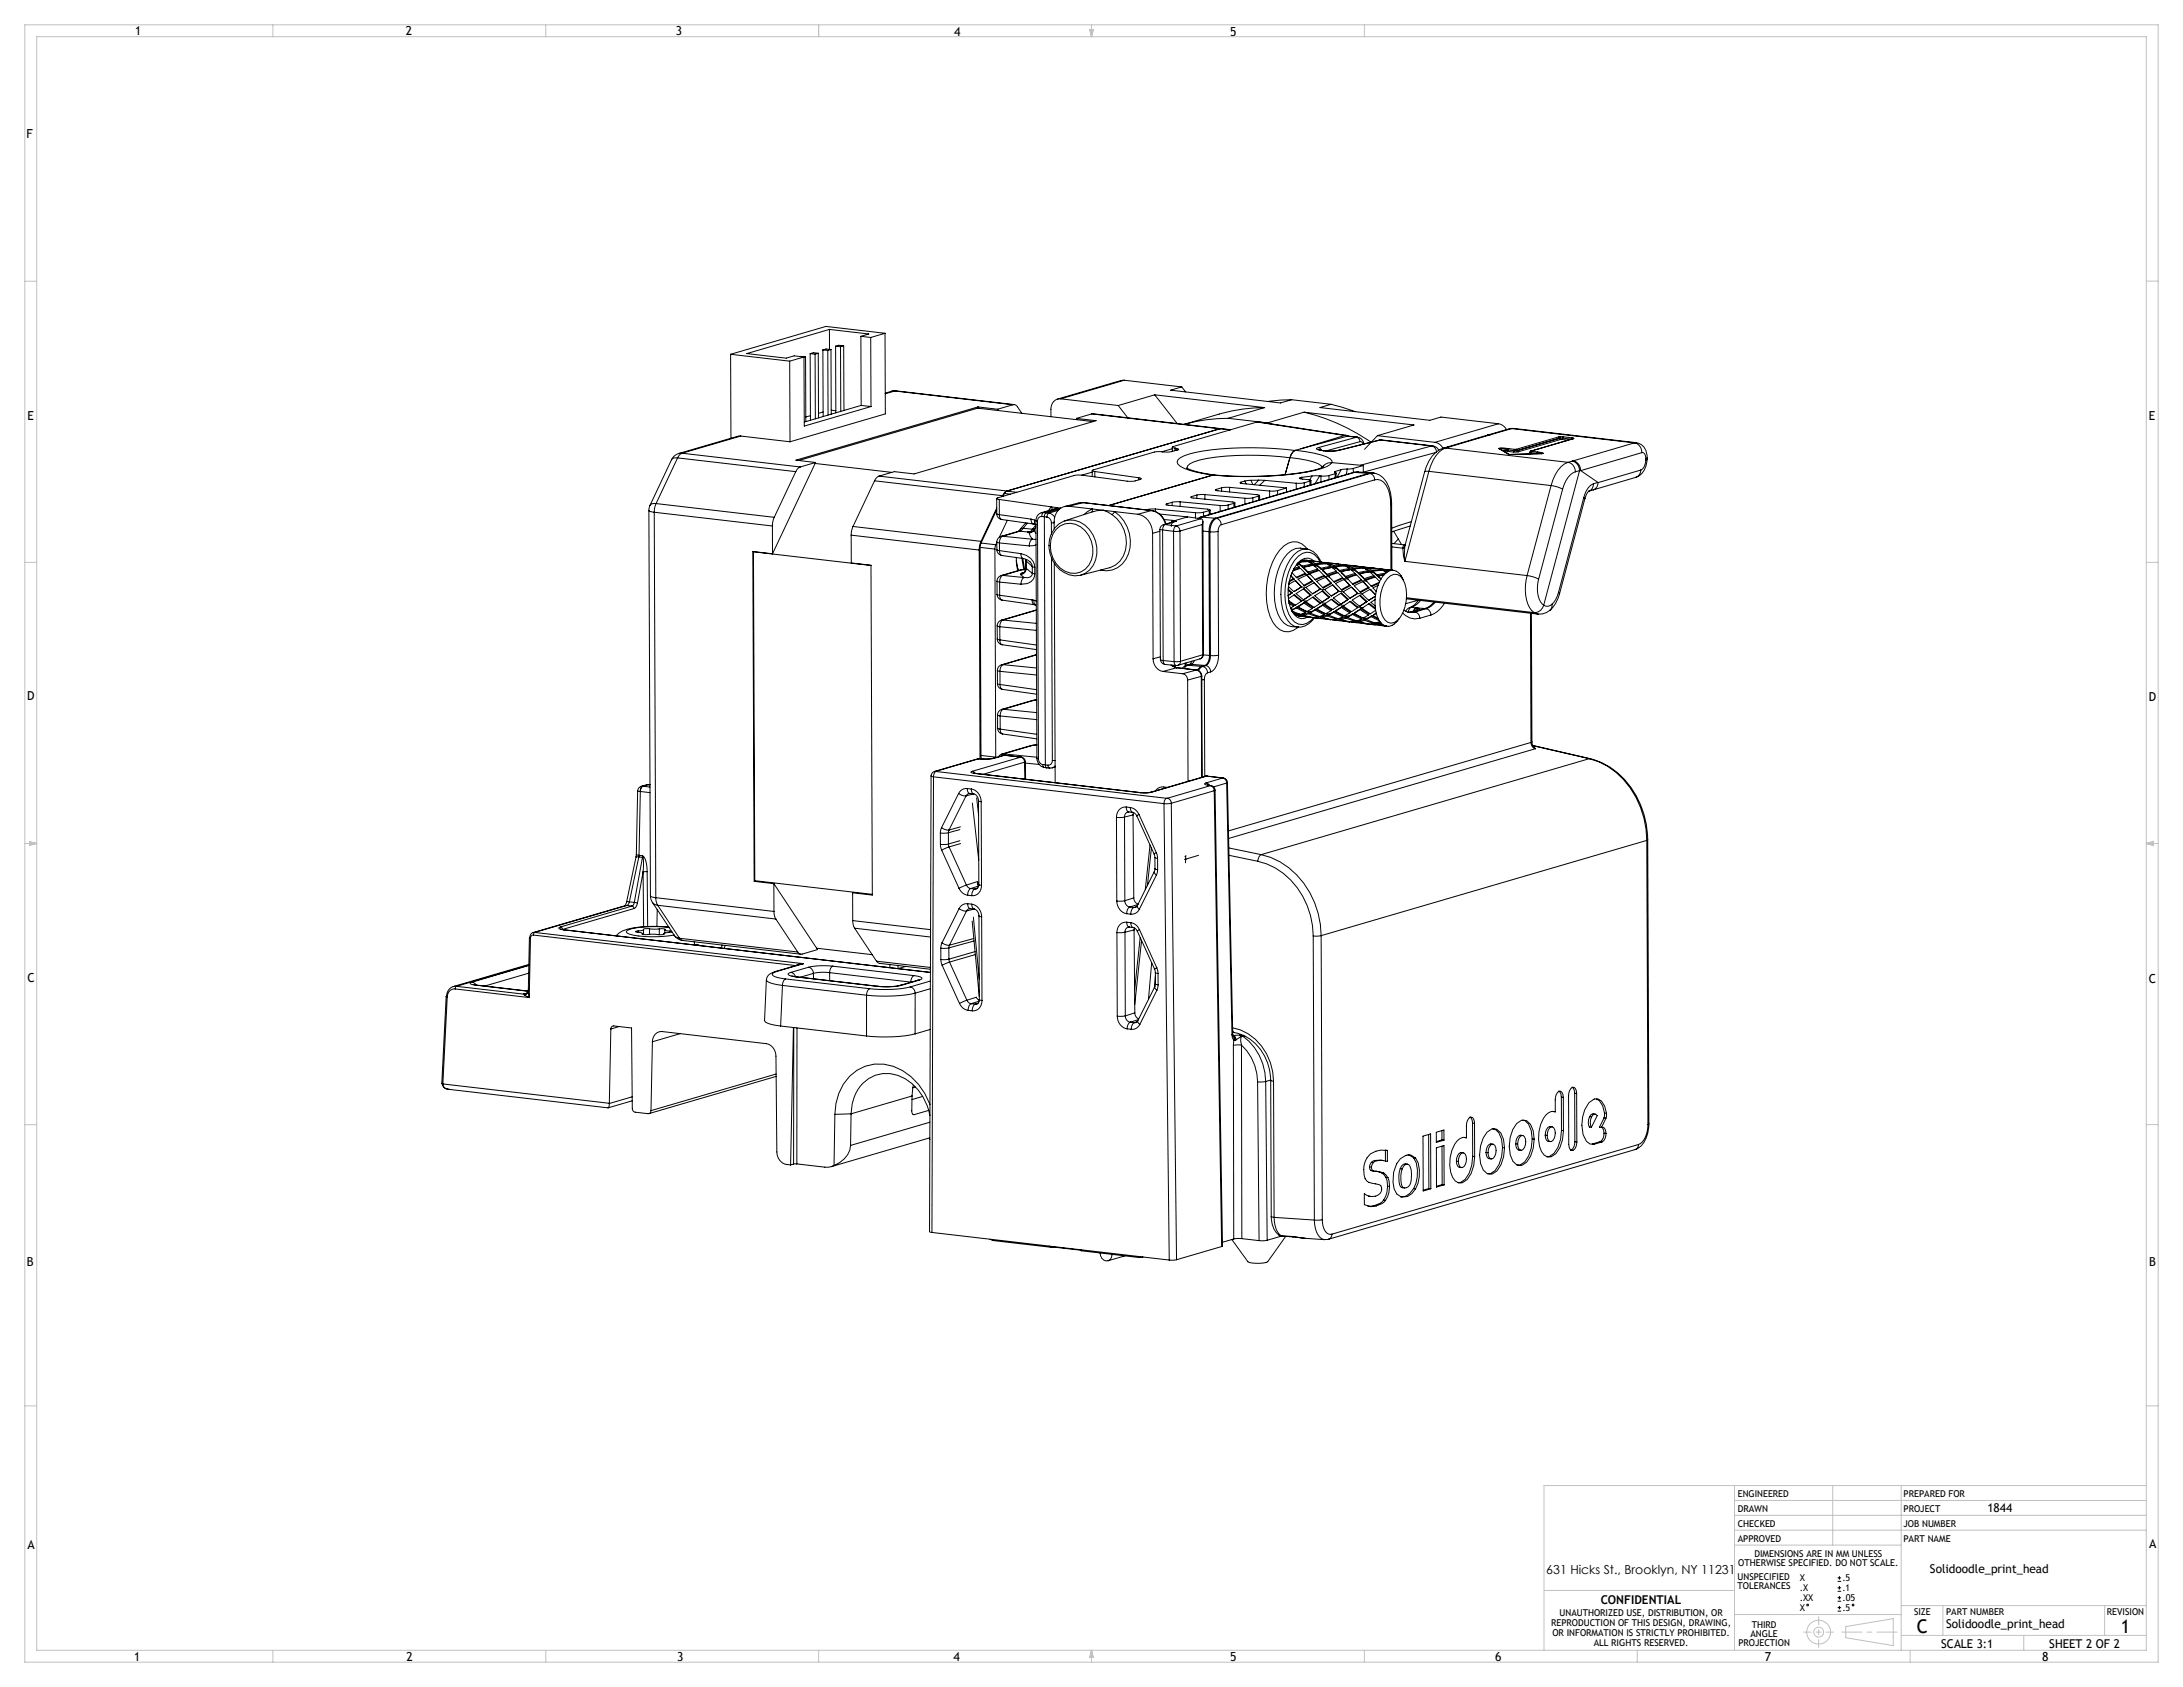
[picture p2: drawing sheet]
<svg xmlns="http://www.w3.org/2000/svg" width="559mm" height="432mm" viewBox="0 0 559 432" stroke-linecap="round" stroke-linejoin="round" font-family="sans-serif">
<defs><g id="words">
<g font-size="4.8">
<text x="490.7" y="417.9">C</text>
<text x="542.9" y="417.9">1</text>
</g>
<g font-size="3.2">
<text x="34.6" y="9.1">1</text>
<text x="103.8" y="9.1">2</text>
<text x="173" y="9">3</text>
<text x="244.3" y="9.2">4</text>
<text x="314.9" y="9.1">5</text>
<text x="6.8" y="35.2">F</text>
<text x="7" y="107.6">E</text>
<text x="550" y="107.6">E</text>
<text x="6.9" y="179.3">D</text>
<text x="550" y="179.5">D</text>
<text x="7" y="251.3">C</text>
<text x="550.1" y="251.5">C</text>
<text x="550.1" y="324">B</text>
<text x="6.9" y="324">B</text>
<text x="7" y="396.4">A</text>
<text x="550.2" y="396.3">A</text>
<text x="395.8" y="402.8">631 Hicks St., Brooklyn, NY 11231</text>
<text x="34.4" y="425.2">1</text>
<text x="104" y="425.2">2</text>
<text x="173.3" y="425.2">3</text>
<text x="244" y="425.2">4</text>
<text x="314.9" y="425.2">5</text>
<text x="382.7" y="425.2">6</text>
<text x="451.8" y="425.2">7</text>
<text x="522.8" y="425.2">8</text>
</g>
<g font-size="3.1">
<text x="508.7" y="386.9">1844</text>
<text x="494" y="402.7">Solidoodle_print_head</text>
<text x="409.7" y="410.5">CONFIDENTIAL</text>
<text x="498.1" y="416.6">Solidoodle_print_head</text>
<text x="496.9" y="421.7">SCALE 3:1</text>
<text x="524.6" y="421.7">SHEET 2 OF 2</text>
</g>
<g font-size="2.4">
<text x="444.8" y="383.2">ENGINEERED</text>
<text x="487.3" y="383.2">PREPARED FOR</text>
<text x="444.8" y="387">DRAWN</text>
<text x="487.3" y="386.9">PROJECT</text>
<text x="444.8" y="394.6">APPROVED</text>
<text x="444.8" y="390.8">CHECKED</text>
<text x="487.2" y="394.6">PART NAME</text>
<text x="487.2" y="390.8">JOB NUMBER</text>
<text x="444.9" y="400.9">OTHERWISE SPECIFIED. DO NOT SCALE.</text>
<text x="449.1" y="398.6">DIMENSIONS ARE IN MM UNLESS</text>
<text x="444.8" y="404.4">UNSPECIFIED</text>
<text x="444.8" y="406.7">TOLERANCES</text>
<text x="460.7" y="404.7">X</text>
<text x="460.7" y="407.3">.X</text>
<text x="471.6" y="404.7">.5</text>
<text x="471.6" y="407.3">.1</text>
<text x="399.2" y="413.6">UNAUTHORIZED USE, DISTRIBUTION, OR</text>
<text x="460.7" y="409.8">.XX</text>
<text x="460.7" y="412.4">X</text>
<text x="471.6" y="409.8">.05</text>
<text x="471.6" y="412.4">.5</text>
<text x="490" y="413.4">SIZE</text>
<text x="498.1" y="413.4">PART NUMBER</text>
<text x="539.3" y="413.4">REVISION</text>
<text x="397.1" y="416.1">REPRODUCTION OF THIS DESIGN, DRAWING,</text>
<text x="397.4" y="418.7">OR INFORMATION IS STRICTLY PROHIBITED.</text>
<text x="448.1" y="418.9">ANGLE</text>
<text x="448.4" y="416.6">THIRD</text>
<text x="408" y="421.2">ALL RIGHTS RESERVED.</text>
<text x="445" y="421.2">PROJECTION</text>
</g>
</g></defs>
<g fill="none" stroke="#000" stroke-width=".26">
<path d="M187 90.7l15.1 1.7M187 90.7l.1 21.5M202.1 92.4l.1 20.7M204.8 91.3l1.4 .1M205.8 91.4l-3.7 1M205.8 91.4l.1 17.7 17.1-5M206.2 91.4l-.4 .1M206.2 91.4l.1 16.5M207.4 90.5l1.2 .2M207.4 90.5l.1 17.1M208.6 90.7l.1 16.5M209.5 90.4l-1.3-.1-.8 .2"/>
<path d="M209.5 90.4l-.9 .3M209.5 90.4v16.6M210.6 89.6l.1 17M210.6 89.6l1.3 .1M211.9 89.7l.1 16.5M212.3 84.3l10.1 1.2-2 .6M212.3 84.3l-21.1 6.2 10 1.2 2.1-.6 2.5 .3M212.3 84.3v5.1M212.7 89.5l-1.2-.2-.9 .3M212.7 89.5l-.8 .2M212.7 89.5l.1 16.5M213.9 88.6l1.3 .2"/>
<path d="M213.9 88.6l.1 17.1M215.2 88.8v16.5M216 88.5l-1.3-.1-.8 .2M216 88.5l-.8 .3M216 88.5v16.6M220.4 86.1l2.5 .3M220.4 86.1v17.7M222.9 86.4l.1 17.7M226.5 85.3l.1 20.6-24.4 7.2M226.5 85.3l-3.6 1.1M226.5 85.3l-15.1-1.8-24.4 7.2M287.8 97.3l-.8 .1-16.3 4.8"/>
<path d="M287.8 97.3l-16.3 4.8M287.8 97.3l14.7 1.7M302.5 99l-2.8 .9 28.1 3.2 2.8-.8M302.5 99l1 1.3M171.9 117.7l-5.5 11.7M173.5 117.2h-.9l-.7 .5M173.5 117.2l30.2 3.5M173.5 117.2l-5.6 11.7M173.8 116.1a3 3 0 0 0-1.9 1.6M174.6 116l-.6 .4-.5 .8M174.6 116l-.8 .1M174.6 116l30.2 3.5"/>
<path d="M189.6 111.6l-.8 .1-15 4.4M189.6 111.6l-15 4.4M189.6 111.6l12.6 1.5M204.8 119.5l-.6 .4-.5 .8M207.4 106.4l-1.1 .3M208.7 118.6l19.6 2.3M208.8 118.4l-11.1 23.3v-7.1M208.8 118.4l-4 1.1M210.7 105.4l-1.2 .4M212.8 105l1.2 .1M220.4 103.8l2.6 .3M220.4 103.8l-14.5 4.2"/>
<path d="M228.2 100.1l-1.6 .5M229.1 100.1h-.9M229.1 100.1l30.2 3.5M229.1 100.1l-2.5 .7M229.4 100l-1.2 .1M229.4 100l-.3 .1M229.4 100l30.3 3.6M250.3 104.2l-46.6 13.6 5.1 .6M250.3 104.2l5.1 .5M250.3 104.2l.3 .3M255.4 104.7l.2 .4M259.3 103.6a1.02 1.02 0 0 1 1.2 .5l1.1 1.7"/>
<path d="M259.3 103.6l-3.9 1.1M271.5 102.1a2.39 2.39 0 0 0-2.5 2.6v2M271.5 102.1l14.7 1.7M275.5 107.1l5.1 .6-46.6 13.6-5.1-.6-3.9 1.2M275.5 107.1l.3 .3M279.5 105.9l33 3.8M279.5 105.9l35.5 4.1M279.5 105.9l-4 1.2M279.8 107.9l-29.5-3.4-45.8 13.4M286.2 103.8l2.5 3.1M295.6 101.1l28.1 3.2M295.6 101.1l-9.4 2.7"/>
<path d="M295.6 101.1l5.7 7.3M300.1 114.5v1M300.1 114.9l-2.7 .7M300.7 114.7h.2M300.7 114.7v.7M300.9 114.7l.8 .3a8.4 8.4 0 0 1-5.3 .6l-.9 .1-15.9 4.7 .6 .3M300.9 114.7l.3 .6M303.8 119.8l2.8 1 4.2 .8h-.3M312.5 109.7l-54.8 16-.6 .6M314.4 107.1l10.1 1.1M321.8 108l-21.7 6.5 .6 .2M321.8 108l22.8 3.4"/>
<path d="M321.8 108l22.4 3.5M323.7 104.3a41.5 41.5 0 0 0-11.6 1.7l-9 2.6a41.4 41.4 0 0 1 11.3-1.5M323.7 104.3l-9.3 2.8M324.5 108.2l1.1 .3M330.2 117.1a19.7 19.7 0 0 1 8 2.1l.2 .5 .5-.5M330.2 117.1l-1.3 4.4M330.6 102.3l-6.1 .5M330.6 102.3l10.1 1.2M331.6 115.3a2.54 2.54 0 0 0-1.4 1.8M331.6 115.3a25.6 25.6 0 0 1 8.9 2.1l.5 .5v.5M333.8 105.5a50.9 50.9 0 0 1 17.2 7.7M333.8 105.5l28.1 3.3-9.3 2.7"/>
<path d="M333.8 105.5l-9.3 2.7M337.5 114.6l-.5 .2v.2l.7 .2M337.5 114.6l.4 .2 .4 .4M337.6 115.1l.3 .1M337.7 115.2l1 .2M337.9 115.2h-.2M337.9 115.2l1 .2M338.7 119.5a29.4 29.4 0 0 1-10.3 2.1 101.1 101.1 0 0 1-17.8-.1M338.7 115.4h.2M340.7 103.5l6.2 1.9M340.7 103.5l-2.8 .8 28.1 3.3 2.9-.8 14.7 1.7M340.9 118.4a6.9 6.9 0 0 1-4.2 2 93.7 93.7 0 0 1-26.2 1.2"/>
<path d="M340.9 118.4l-.9 .1-.9 .4-.6 .7M340.9 118.4l8.1 .8M342.5 115.3l-1.4 .2-2.2-.1M342.5 115.3h.3l-2 .2-2.1-.1M344.2 111.5l.8 .1M344.2 111.5l-11.3 3.4M344.9 111.6l2.6 .3M344.9 111.6l-13.3 3.7M344.9 111.6l2.3 .3M346.4 119.9l-1.5 .2M346.4 119.9v1M347.2 111.9a1.11 1.11 0 0 1 .9 1.2"/>
<path d="M347.2 111.9l-9.7 2.7M347.6 111.9a1.87 1.87 0 0 1 1.5 1.7M347.6 111.9h-.4M348.1 113.1l.6 .1 .3 .5M348.1 113.1l-8.7 2.3M349 119.2l-2.6 .7M352.6 111.5l14.7 1.7M352.6 111.5l-3.3 3.5M353.3 112.6h-.2h.5M353.3 112.6l-10.7 2.7M353.3 112.6l13.1 1.5M353.6 112.6h-.3"/>
<path d="M353.6 112.6l13.2 1.5h-.4M366.4 114.1a1.58 1.58 0 0 1 1.3 1.7M366.4 114.1l-18.1 5M366.8 114.2l1.1 .5 .4 .5M367.3 113.2a2.8 2.8 0 0 1 2.1 1.5M367.5 115.8l-18.5 5.1v-1.7M369.4 114.7a8 8 0 0 0-4.7 6.1M370 114.7a8.1 8.1 0 0 0-4.2 5.9M370 114.7h-.6M370 114.7l31.4 3.6M371.2 114.3l-1.8 .4M371.2 114.3l-1.2 .4"/>
<path d="M380.8 111.4l-10.2 3M381.4 111.3l-.6 .1M381.4 111.3l-10.2 3M383.6 108.5a2.79 2.79 0 0 1 2 1.5M383.6 108.5l-16.3 4.7M383.7 114.8h2.5M383.7 114.8l.2 .1M383.7 114.8l2.5 1.5 8.4-.2M383.9 114.9l2.1 .3M383.9 114.9l2.4 1.4M385 115.5h.1M385 115.5h.9"/>
<path d="M385 115.5l1.4 .8M385.9 115.5l1.5 .2M386 115.2l-1.1 .3M386 115.2h.1M386 115.2l-.1 .3M386 115.2l1.6 .2M386.2 114.8h-2.5M386.2 114.8l-.2 .4M386.2 114.8h.1M386.2 114.8l1.5 .2M386.3 109.8l-5.5 1.6M387 109.7l31.9 3.6"/>
<path d="M387 109.7l-.7 .1M387 109.7l-5.6 1.6M387 109.7l31.4 3.7M387.4 109.7l-1.1 .1M387.6 115.4l-.2 .3M387.6 115.4h.5M387.7 115h.3M387.7 115l-.1 .4M388 115l.1 .4M388.1 115h-.1M388.1 115l.3 .3M388.4 115.3h.1"/>
<path d="M388.4 115.3l.3 .3M388.4 115.3l-.3 .1M388.7 115.6l-1.3 .1M391.5 116l-.2 .1 .4 .1M391.5 116h.1M391.6 115.8l-.1 .2M391.6 115.8l.3 .1M391.9 115.4l-.3 .4M391.9 115.9l-.1 .3M391.9 115.9l1.5 .1M391.9 115.5h.2M391.9 115.5l-.3 .3"/>
<path d="M392 115.4l-.1 .1M392 115.4h-.1M392.1 115.5l-.2 .4M392.1 115.5l1.5 .2M393.4 116v.1M393.4 116h.1M393.5 116l1.4 .1h-.3M393.5 116l.1 .1M393.6 115.7l-.2 .3M393.6 115.7l1.5 .3-.5 .1M393.6 115.7l-.1 .3M394.6 116.1h.1"/>
<path d="M398.9 111.9l.3 .3M398.9 111.9l-10.8 3.1M399.2 112.2l-10.8 3.1M399.2 112.2h.1M399.2 112.2l.2 .3M399.4 111.8h.8M399.4 111.8l-.5 .1M399.4 111.8l.1 .3M399.4 112.5l-10.7 3.1M399.5 112.1l-.3 .1M399.5 112.1h.5M399.8 112.5h-.4"/>
<path d="M399.8 112.5l1.6 .2M400 112.1l-.2 .4M400.2 111.8l-.2 .3M400.2 111.8l2.2 .3M401.4 118.3a8 8 0 0 0-4.4 6M401.4 118.3a2.4 2.4 0 0 1 1.9 2.5M402.4 118a2.39 2.39 0 0 1 1.9 2.5M402.4 118l-1 .3M402.4 112.1l.4 .1M402.4 112.1l-.1 .3-2.3-.3M402.6 112.3l-10.7 3.1M402.7 112.3h-.1"/>
<path d="M402.7 118a2.37 2.37 0 0 1 1.9 2.4M402.7 118h-.3M402.7 112.3l-10.7 3.1M402.8 112.2l-.1 .1M402.8 112.2l-.2 .1M418.4 113.4a2.4 2.4 0 0 1 1.9 2.5M418.4 113.4l-15.7 4.6M418.9 113.4a3.4 3.4 0 0 1 2.7 3.8M418.9 113.3l-.5 .1M420.3 115.9a1.19 1.19 0 0 1 1 1.6M420.3 115.9l-15.7 4.6M421.3 117.8a2.87 2.87 0 0 1-1.3 2.5"/>
<path d="M421.3 117.5v.3M421.6 117.5a4.8 4.8 0 0 1-2.9 4.7M421.6 117.5l-.3 .3M421.6 117.2l-.3 .3M421.6 117.2v.3M166.1 130.7l.2 .2 1.2 .2M166.1 130.7l.4 98.6M166.4 129.4l-.3 1.3M167.5 131.1l30.2 3.5M167.5 131.1l.4 98.7M167.9 128.9l-.4 2.2M167.9 128.9h-.8l-.7 .5"/>
<path d="M167.9 128.9l30.3 3.5M198.2 132.4l-.5 2.2M203.7 120.7l-5.5 11.7M217.9 137l32.8 3.8M217.9 137v7.1l5.1 .6 .3 84.4-5-.6v7.1M218.4 134.8l-.5 2.2M218.4 134.8l32.7 3.8M223.9 123.1l32.7 3.8M223.9 123.1l-5.5 11.7M225 121.9l-.6 .4-.5 .8M225 121.9l35.3 4.1M251.1 138.6l-.4 2.2"/>
<path d="M251.1 139l-.2 1.1M251.1 139l3.8 .4M254.9 139.4l-.2 1.1M255.1 127.6v3.9M255.1 130l-4 8.6M255.1 130.5l-4 8.5M255.1 131.5a1.5 1.5 0 0 0 1.3 1.5M255.1 131.5l.7 .2M255.2 138.7l.6 .3M255.2 138.7v2M255.2 138.9l-.3 .5M255.8 127.8l15.6 2.3"/>
<path d="M255.8 127.8v3.9M255.8 131.7l.1 .8 .5 .5M255.8 131.7l8.1 1.2M255.8 139v1.9M255.8 139l7.7 .7M256.3 137.3a1.5 1.5 0 0 0-1.1 1.4M256.6 126.9l-.1 .2M256.6 137.3a1.75 1.75 0 0 0-.8 1.7M256.6 137.3h-.3M256.6 137.3l7.7 .7M257.1 126.3l1.5 .2M257.1 126.3l-.3 .7"/>
<path d="M257.8 125.7l-.6 .4-.6 .8M257.9 133.2l-2.1 4.3M260.7 136l-4.4 1.3M261.1 136l2.4 .2M261.1 136h-.4M261.1 136l-4.5 1.3M261.2 135.5l-.5 .5M261.2 135.5h.1M261.9 135.2l-.8 .8M261.9 135.2l-.7 .3M261.9 135.2l2.4 .3M262.7 133.9l-1.5 1.6"/>
<path d="M263 133.9l-1.1 1.3M263 136.2h.5M263.4 136.4l.9 1.6M263.5 136.2l-.1 .2M263.9 132.9l.1 .8 .5 .4-8.1-1.1M263.9 132.9l1 .2M264.3 138a1.75 1.75 0 0 0-.8 1.7M264.3 135.5l-.8 .7M264.4 134.1l.7 .2M264.7 135.7v-.1l-.4 .4-.8 .2M264.7 135.7l-.6 .5-.7 .2M264.7 135.7l.5 .8"/>
<path d="M264.8 135.4l-.5 .1M264.9 133.1a.89 .89 0 0 0 .3 1.2M264.9 133.1l.3 .2M265.2 133.3l.4 .1M265.2 133.3l.2 60.8M265.2 134.4l-.9 1.1M265.2 134.8l-.5 .9M265.2 138h-.9M265.2 139.5l-1.7 .2M265.6 133.4l.2 60.8M266.7 132.2a1.07 1.07 0 0 0-1.1 1.2M266.7 132.2l.6 .1"/>
<path d="M267.2 131.2a1.91 1.91 0 0 0-2 2.1M267.2 131.2l-.4 .3-.1 .7M267.2 131.2h.6M267.3 132.3l.7 .1M267.3 132.3l.3 63.5M267.8 131.2l-.3 .4-.2 .7M267.8 131.2l.7 .1M268 132.4a1.44 1.44 0 0 1 1.1 1.4M268.5 131.3l-.4 .4-.1 .7M268.5 131.3l.7 .3 .8 .8M269 136.9a8.3 8.3 0 0 0 2.4 9M269.1 136.8a5.3 5.3 0 0 1 8.6-2.4 8.1 8.1 0 0 1 1.2 11.5 5.3 5.3 0 0 1-7.3 .1"/>
<path d="M269.1 133.8h.7M269.1 133.8v2.9M269.3 130.4l-.2-.7-.7 1M269.8 130.3l-3.2 .9M270.3 135.5a4.9 4.9 0 0 1 7.5 .3 7.2 7.2 0 0 1 0 9.9 5.1 5.1 0 0 1-7.5-1.4 7.2 7.2 0 0 1 0-8.8zM270.4 130.2l-.6 .1M270.4 130.2l.7 .1M270.4 130.2l-3.2 1M270.7 130l-.3 .2M270.9 130.6l-2.4 .7M271.1 130.3l-3.3 .9M271.1 130.3h.1"/>
<path d="M271.4 130.1l-.3 .2M271.4 130.1h.1M273.6 129.6a3.6 3.6 0 0 0-3.8 4v1.8M273.6 129.6l17.6 2M277.3 128.7h-1.1l-3.7 1M277.3 128.7l17.5 2M277.3 128.7l-3.7 .9M277.4 128.6l-.1 .1M279.5 131.1l.1-.8-2.1 1.4M279.6 120.4v1.6M279.6 120.8l-2.7 .8M279.8 130.9l-7.3 2.4"/>
<path d="M279.8 131l1-.3a4 4 0 0 1 3.8 1M280.2 120.7l11.3 1.6M280.2 120.7l.1 1.4M284.6 131.7a8.4 8.4 0 0 1 2.1 11.9l-1.1 1-1.3 .6-7.7 2M284.6 131.7l.7-.8a9.2 9.2 0 0 1 1.9 13.5 5.7 5.7 0 0 1-5.5 1.5M291.2 131.6a4.8 4.8 0 0 1 3.8 4.9M291.5 122.3l.7 .2-1.8 .6-1.3 .1-12.1-1.6h-1.6l-20.3 6 .7 .2M291.5 122.3v.5M293.7 130.4l-.3 .1M293.7 130.4v.1M294.7 130.7a4.5 4.5 0 0 1 3.6 3.4M294.7 130.7l-3.5 .9"/>
<path d="M294.8 130.7a4.4 4.4 0 0 1 3.6 3.4M294.8 130.7h-.1M295 136.5l.2 32.1M295.8 130.3l-2.1 .1M295.8 130.3v.6M295.8 130.3l10.2 .9M296.9 131.6l7.1 .7M296.9 135.5l.7 .1M296.9 135.5l.1 33.2M296.9 136l-1.9 .5M297.6 135.6l2.8 .4M297.6 135.6l.1 33.5"/>
<path d="M297.8 134.3a1.23 1.23 0 0 0-.9 1.2M298 133l2.2 .2M298.3 134.3a1.48 1.48 0 0 0-.7 1.3M298.3 134.3l2.8 .3M298.7 129l-.3 .1 .5 .2 10.4 1.1 .5 .1-.3 .2M298.7 129v.3M300 128.6v.8M300 128.6l-1.3 .4M300.2 133.2l.5 .1M300.2 133.2l-.4 .5M300.4 136l.1 33.3M300.6 133.5l-2.8 .8h.5"/>
<path d="M300.7 133.3l.4 .1M301.1 134.6a1.28 1.28 0 0 1 .9 1.3M301.1 134.6a1.48 1.48 0 0 0-.7 1.4M301.1 133.4a1.17 1.17 0 0 0-1.3 1.4M301.1 133.4l-2.8 .9M302 135.9l-1.6 .1M302 135.9l.2 33.4M302.1 128.4l-2.1 .2M302.1 128.4v1.2M302.1 128.4l10.2 1M304 132.3l3.4 .5M304 132.3l-3.3 1"/>
<path d="M304 120.1l-.1-.2 .1-.6a8.2 8.2 0 0 1 4.9-1.9 76.4 76.4 0 0 1 21.3-.2l.4-.9 .9-1a85.8 85.8 0 0 0-25.5 .5 8.3 8.3 0 0 0-4.5 1.9l-.2 .6 .2 .5a9.1 9.1 0 0 0 4.7 2l4.3 .8M305 127.1l-.2 .2 .4 .1 10.5 1.1 .4 .2-.2 .1M305 127.1v.3M306 131.2v1.4M306.4 126.7l-1.4 .4M306.4 126.7v.9M307.2 132.4l-.5 .3M307.4 132.8a.93 .93 0 0 1 .3 1.5M307.4 132.8l-6.3 1.8M307.6 132.4l-.6 .3M307.6 132.4h-.4M307.6 132.4l3.5 .3"/>
<path d="M307.7 134.3l-5.7 1.6M307.7 134.3l.2 33.3M307.9 133.5l.2 34M307.9 135.9l1.6 .2M308.1 131.1l-2.1 .1M308.1 131.1v1.1M308.4 126.6l-2 .1M308.4 126.6l10.3 .9M308.4 126.6v1.2M309.5 136.1h.1M309.5 136.1h.2M309.5 136.1l.1 31.7"/>
<path d="M309.5 130.7v1M309.5 130.7l-1.4 .4M309.7 136.1l.2 31.7M309.8 130.5v1.1M310.5 121.6l-26.7 7.8M311.1 132.7a3.2 3.2 0 0 0-1.6 3.4M311.1 132.7h.1M311.1 132.7h.3M311.3 125.3l-.2 .2 .4 .1 10.5 1.1 .4 .1-.2 .2M311.3 125.3v.3M311.4 132.7a3.6 3.6 0 0 0-1.7 3.4M311.4 132.7a1.61 1.61 0 0 1 1.2 1.6"/>
<path d="M311.8 136l-2.1 .1M311.8 136l.1 31.7M312.3 129.4v1.5M312.6 134.3a1.79 1.79 0 0 0-.8 1.7M312.7 124.9l-1.4 .4M312.7 124.9v.8M314.4 129.3l-2.1 .1M314.4 129.3v1M314.7 124.7l-2 .2M314.7 124.7l10.3 1M314.7 124.7l.1 1.2M315.9 128.8l-1.5 .5"/>
<path d="M315.9 128.8v1.1M316.1 128.7v1.1M317.7 123.4l-.3 .2 .7 .2 11.2 1.1M317.7 123.4v.3M318.6 123.1l-.9 .3M318.6 123.1l.4 .8M318.7 127.5v1.5M320.2 122.9l-1.6 .2M320.2 122.9l.5 1.1M320.7 127.4l-2 .1M320.7 127.4v1M322.2 127l-1.5 .4"/>
<path d="M322.2 127v1M322.2 122.9l1.6 .1M322.2 122.9h-2M322.2 122.9l-1.2 1.2M322.4 126.8v1.1M323.8 123l8 .7M323.8 123l-1.3 1.2M325 125.7v1.5M327 125.6l-2 .1M327 125.6v1M329.3 124.9l-2.3 .7M329.3 124.9v1"/>
<path d="M331.8 123.7v1.5M333.2 122.2l-.6 .2a2.94 2.94 0 0 0 2.3 .4l.6 .1-.2 .2M333.2 122.2l-.2 .4M333.9 123.6l-2.1 .1M333.9 123.6v1M335.3 123.1v1.1M335.3 123.1l-1.4 .5M335.6 123v1.1M335.8 121.8l-2.6 .4M335.8 121.8l-.6 1M337.8 121.8h-2M337.8 121.8h.3"/>
<path d="M337.8 121.8l-1.2 2M338.1 121.8v1.6M340.2 121.7l-2.1 .1M340.2 121.7v1.1M341.8 121.2l-1.6 .5M341.8 121.2l-.1 1.1M341.8 120.7l-.2 .2 .5 .2-.3 .1M341.8 120.7l-.1 .2M342.1 121.1l-.1 1.1M343.3 120.2l-1.5 .5M343.3 120.2l-1 2M344.9 120.1l-1.6 .1"/>
<path d="M344.9 120.1l-.3 1.4M346.4 121l-39.2 11.4M346.7 120.9l-.3 .1M346.7 120.9l-39.1 11.5M346.7 120.9l3.7 .3M347.7 120.8l3.6 .3M347.7 120.8l-1 .1M347.7 120.9l-1.3 .1M350.4 121.2l1.5-.1-1.2 .1M350.4 121.2l-39.3 11.5M350.4 121.2h.3M350.7 121.2a1.61 1.61 0 0 1 1.2 1.6"/>
<path d="M350.7 121.2l-39.3 11.5M351.9 121.2a4.6 4.6 0 0 1 3.6 3.5l.5 1.6 .2 2.5M351.9 122.8a2.84 2.84 0 0 1 3.4 2.3l.4 1.2 .3 2.7M351.9 122.8l-39.3 11.5M356 129l.1 16.9M356.2 128.8l-.2 .2M356.2 128.8l.1 17.1M356.3 139.1l3.4 .4h-.2M356.3 140l2.8 .3M356.7 136l2.1 3.4M357.9 138l-1.1 1.2M359.5 139.5l-.3 .2-.1 .6"/>
<path d="M359.5 139.5h.1M359.6 140l-.5 .3M359.6 140v3.7M359.7 139.7l-.1 .3M361 134.6l-4.7 1.6M361.3 133.5l-5.1 1.7M364.7 120.8l-5.1 18.9M365.8 120.6l-1.1 .2M365.8 120.6l-6.2 23.1M365.8 120.6l31.2 3.7M397 124.3l1.7 .3 1.3 .6M397 124.3l-6.1 23"/>
<path d="M400 125.2l-6.1 23.1M403.3 120.8a6 6 0 0 0-3.3 4.4M404.3 120.5l-9.1 34.4M404.3 120.5l-1 .3M404.3 120.5h.1M404.6 120.4l-.3 .1M404.6 120.4v.1M404.6 120.5l4.4 3M405.4 127.3l.3 .4M405.4 127.3l-6.5 24.3M405.7 127.7l-6.5 24.3M406.7 125.7l-.5 .7-.5 1.3"/>
<path d="M407.9 123.8a4.7 4.7 0 0 0-2.5 3.5M409 123.5l-1.1 .3M409 123.5h.1M409.1 123.5l-.2 .8-.4 .7-.6 .4-1.3 .4 1-.8 .3-1.2M418.7 122.2l-10.9 3.2M420 120.3l-.3 1.2-1 .7M420 120.3l-10.9 3.2M192.9 141.2l.3 84.2M223 144.7l-30.3-3.5 .3 84.4 5.1 .6M250.7 140.8l.2 53.4M250.9 140.1l3.8 .4M250.9 140.1l.2 53.3"/>
<path d="M254.7 140.5l.2 53.3M255.2 140.7a1.5 1.5 0 0 0 1.3 1.5M255.2 140.7l.6 .2M255.2 148.8l.7 .2M255.2 148.8v3.3M255.2 152.1a1.5 1.5 0 0 0 1.3 1.5M255.2 152.1l.7 .3M255.8 140.9l.2 .8 .5 .5M255.8 140.9l5.5 .8M255.9 149v3.4M255.9 149l5.5 .5M255.9 152.4l.1 .7 .5 .5"/>
<path d="M255.9 152.4l8.3 1.1M256.3 147.3a1.5 1.5 0 0 0-1.1 1.5M256.3 158.7a1.5 1.5 0 0 0-1 1.5M256.5 142.2l5.4 .8M256.7 147.3a1.75 1.75 0 0 0-.8 1.7M256.7 147.3h-.4M256.7 147.3l5.5 .5M256.7 158.7a1.75 1.75 0 0 0-.8 1.7M256.7 158.7h-.4M256.7 158.7l8.6 .9M260.1 142.7l.1 1.3 .4 2.1M260.2 143.5l.3 1.8 .3 .7"/>
<path d="M261.2 147.1l1 .7M261.3 145.9l-5 1.4M261.3 141.7a3.9 3.9 0 0 1 3.6 3.5M261.3 141.7l.2 .8 .5 .5M261.6 145.8l-.3 .1M261.6 145.8l-4.9 1.5M261.6 145.8l.9 .1M261.6 146.7l-.4 .2v.2M261.7 142.9l.5 2.9M261.9 143l.5 2.9M262 143a2.43 2.43 0 0 1 2.2 2M262 146.6l-.4 .1"/>
<path d="M262.2 147.8a1.75 1.75 0 0 0-.8 1.7M262.2 146.5l-.6 .2M262.6 145.4l-.1 .7-.5 .5M262.6 143.3v.2M262.6 143.2l.1 .4M262.7 145.4h.1M262.7 143.6l-.1 1.8M262.7 143.6l1.5 1.4M262.7 143.6v1.8M262.7 145.4l1.5 1.4M262.7 145.4a1.54 1.54 0 0 1-1.5 1.7M264.2 153.5l.1 .8 .5 .5-8.3-1.2"/>
<path d="M264.2 153.5l.5 .1M264.2 145l.7 .2M264.2 145v1.8M264.2 146.8v.3a1.15 1.15 0 0 1-1.1 .8l-.9-.1M264.2 146.8l.7 .1M264.7 153.6v.8l.4 .5-.4-.1M264.7 153.6l.6 .3M264.9 145.2v1.7M264.9 146.9a2.5 2.5 0 0 1-1.9 2.5l-1.6 .1M265.3 156.1l-9 2.6M265.3 156.2l-8.6 2.5M269.2 142.8l.2 51.8"/>
<path d="M269.9 144.1l.2 56.2M329.7 151l.9 .8M329.8 150.8l1 .9M329.8 150.8v-.7l1.4 1.3M329.8 150.8h.1M329.8 152.4l.1 .9M329.8 152.4h-.1M329.9 153.7l1.7 1.2 1.5-1M329.9 154.4l1.2 .8M330 153.8l.1 .4M330 148.9h.1M330 148.9l-.1 .6"/>
<path d="M330.1 154.2l1.2 .8-.2 .2M330.1 154.2l-.1 .1M330.4 147.4l.7 .7M330.4 147.3l.1 .1M330.5 147.4l.8 .9M330.5 147.4l.3-.8 1 1.2M330.5 156l.2 .3M330.6 155.5l.2 .5M330.6 151.8l-.9 .6M330.7 156.3l.1 .1M330.8 156.4l.3 .5M330.8 156.4l1.4 .6a1.97 1.97 0 0 0 2-.2"/>
<path d="M330.8 151.7l-1 .7M330.8 151.7l-.2 .1M330.8 156l-.1 .3M331.1 148.1l-1 .6M331.1 148.1l.2 .2M331.1 155.2l-.8 .5M331.1 145.7l.1 .1M331.1 156.9l.8 .6M331.1 156.9l1.5 .5M331.2 152.3h.2l1.8 1.4M331.2 152.3l-1.4 .9M331.2 152.3l1.9 1.6"/>
<path d="M331.2 145.8l-.2 .3 1.9-.6 1.2 1.2M331.2 156.6l-.1 .3M331.3 148.3l-1.3 .6M331.6 148.6l1.6 1.6M331.6 148.6l-1.6 .9M331.6 148.6l1.5 1.6M331.9 155.6l2.3 1.2M331.9 155.6l-1.2 .7M331.9 157.5l.5 .2M332 155.4l-1.2 .6M332 155.4l2.2 1M332 155.4l-.1 .2"/>
<path d="M332.3 155.3l2.3 1.2 1.3-.8M332.3 144.1l-.4 .4 .6 .6M332.3 144.1l1 .8M332.3 144.1l.1 .3M332.4 157.7h.1M332.4 144.4l-.3 .3M332.4 144.4l1 .8M332.5 157.4l-.1 .3M332.5 143.9l-.2 .2M332.5 143.9l1.5-.1a2.15 2.15 0 0 1 1.9 .6M332.5 145.1l.1 .3-1.4 .4M332.5 145.1l-1.4 .4"/>
<path d="M332.5 157.7h.2M332.5 157.7l3.4 .4M332.6 157.4l-.7 .1M332.6 157.2v.2M333 143.6l-.5 .3M333 143.6v.3M333.1 150.2l-1.9 1.2M333.1 150.2h.1M333.2 150.2l-2 1.2M333.2 150.2l1.1 .2M333.2 153.7l1.3 .2M333.2 153.7l-.1 .2"/>
<path d="M333.3 144.9l.1 .3M333.4 157.6l2.5 .5M333.4 157.6l-1 .1M333.5 157.2l-.9 .1M333.5 157.2l.3 .1M333.5 157.2l-.1 .4M333.6 150.7h.3l1.7 1.6M333.6 150.7l-1.8 1.2 1.9 1.6M333.6 150.7l1.8 1.7M333.7 145.2l1.3 1.5M333.7 145.2l1.2 1.2M333.7 145.2l2.5-.5 1.1 1"/>
<path d="M333.7 157.5l2.6 .6 1.1-.2M333.8 154.4l2.1 1.3M333.8 154.4l-1.5 .9M333.9 143.4h.5M333.9 143.4l-.9 .2M333.9 143.4l.6 .2M334 154.1l2.1 1.4-.2 .2M334 154.1l-1.7 1.2M334 154.1l-.2 .3M334.1 146.7l-2.3 1.1M334.1 146.7v.2M334.1 146.9l-2.1 1-.2-.1"/>
<path d="M334.1 146.9l1.4 .2M334.2 156.4l.2 .1M334.2 156.4v.4M334.4 143.4l.9 .2M334.4 143.4v.1M334.5 143.4l2.9 .3M334.5 143.6h-1.5M334.5 143.6v.2M334.5 147.2l1.6 1.6M334.5 147.2l-2.2 1.1 1.5 1.5M334.5 147.2l1.4 1.5M334.6 140.5a4.8 4.8 0 0 0-6 2.5 16.9 16.9 0 0 0-1.5 14.2 4.5 4.5 0 0 0 3.5 3.2"/>
<path d="M334.6 140.5a3.8 3.8 0 0 0-3.4 1.5 15.9 15.9 0 0 0-1.7 16.6 3.6 3.6 0 0 0 2.8 1.9M334.6 140.5l.2 .1M334.6 156.5l1 .1M334.6 140.6a3.8 3.8 0 0 0-5.9-.9 16.1 16.1 0 0 0-4.6 12.3 13.2 13.2 0 0 0 2.6 8.4 3.8 3.8 0 0 0 5.8 0M334.8 140.6a4.5 4.5 0 0 1 3.3 3.2M334.9 146.4l.1 .3M334.9 157.1l2.5 .8M334.9 157.1l-1.2 .4M335 156.7l-1.2 .4-.1 .4M335 156.7l.4 .2M335 156.7l-.1 .4M335.1 143.9l.2 .1"/>
<path d="M335.3 143.6l2.6 .2M335.3 143.6v.4M335.3 144h.3M335.3 156.9l1.6 .6a1.99 1.99 0 0 0 2-.2M335.4 152.4l-1.7 1.1M335.6 156.6l-.3 .3M335.6 152.3l-1.9 1.2M335.6 152.3l-.2 .1M335.6 143.7v.4l1.1 .6M335.6 143.7l1.1 .6M335.6 143.7l2.6 .1 1.1 .3M335.8 144.7l-2.4 .5"/>
<path d="M335.8 144.7h.1M335.9 144.4l-2.6 .5M335.9 144.4l-.1 .3M335.9 148.7l-2.1 1.1M335.9 148.7l.2 .1M335.9 158v.1M336 152.9l.2-.1 1.8 1.5M336 152.9l1.9 1.5M336 152.9l-1.7 1.1 2.1 1.5 1.5-1.1M336.1 148.8l-2.1 1.2-.2-.2M336.3 144.8l.9 .1M336.4 149.2l1.6 1.6"/>
<path d="M336.4 149.2l-2.1 1.2 1.7 1.6M336.4 149.2l1.5 1.6M336.4 143.6a2.68 2.68 0 0 0-4.3 .6 12.7 12.7 0 0 0-1.4 12.1 2.79 2.79 0 0 0 4 1.6M336.5 158.1a4.9 4.9 0 0 1-4.2 2.4M336.6 156.2l2.3 1.1M336.6 156.2l-1.3 .7M336.7 144.3v.4M336.7 158v.2M336.7 158.2h.4M336.8 155.9l2.2 1.1M336.8 155.9l-1.2 .7M336.8 155.9l-.2 .3"/>
<path d="M337 144.5l1.7-.1a2.18 2.18 0 0 1 1.9 .6M337 144.5l1.1 1M337 144.5l.2 .4M337.1 144.6l-.4 .1M337.1 158.2l3.6 .4M337.1 155.9l2.3 1.2 1.3-.8M337.2 144.9l1 .9M337.2 158l-.1 .2M337.3 145.7l.1 .3-2.4 .7M337.3 145.7l-2.4 .7M337.4 157.7v.2M337.9 143.8h.1"/>
<path d="M337.9 150.8l-1.9 1.2M337.9 150.8h.1M337.9 143.8a3.5 3.5 0 0 0-4.5-2.1 10.8 10.8 0 0 0-4.4 8.4 10.5 10.5 0 0 0 2.5 9.2 3.7 3.7 0 0 0 4.9-1.2l.3 .1M338 150.8l-2 1.2M338 150.8l1.1 .1M338 154.3l1.3 .1M338 154.3l-.1 .1M338.1 145.5l.1 .3M338.2 158.1l2.5 .5M338.2 158.1l-1.1 .1M338.3 157.8l-.9 .1M338.3 157.8l.3 .1"/>
<path d="M338.3 157.8l-.1 .3M338.4 151.3l.2-.1 1.8 1.7M338.4 151.3l1.8 1.6M338.4 151.3l-1.8 1.2 1.8 1.6M338.5 145.8l1.3 1.5M338.5 145.8l2.5-.6 1.1 1M338.5 145.8l1.2 1.2M338.5 158.1l2.5 .5 1.2-.1M338.6 154.9l2.1 1.4M338.6 154.9l-1.5 1M338.7 143.9l.4 .1M338.7 143.9v.1"/>
<path d="M338.8 154.7l2.1 1.4-.2 .2M338.8 154.7l-1.7 1.2M338.8 154.7l-.2 .2M338.9 147.3l-1.2-1.3-2.4 .9 1.3 1.4M338.9 147.3l-2.3 1M338.9 147.3v.2M338.9 147.5l-2.1 1-.2-.2M338.9 147.5l1.4 .2M339 157h.2M339 157l-.1 .3M339.1 144.1l1 .1M339.1 150.9l1.7 1.6"/>
<path d="M339.3 144l2.9 .3M339.3 144.1l-2.6 .2M339.3 144.1v.2M339.3 147.8l1.6 1.6M339.3 147.8l-2.2 1 1.5 1.6M339.3 147.8l1.4 1.4M339.4 157.1l1 .1M339.7 147l.1 .3M339.7 157.6l2.5 .9M339.7 157.6l-1.2 .5M339.8 157.3l-1.2 .4-.1 .4M339.8 157.3l.3 .1"/>
<path d="M339.8 157.3l-.1 .3M339.9 144.5h.2M340.1 144.2l2.6 .2M340.1 144.2v.3M340.1 144.5h.3M340.1 157.4l1.6 .7a1.99 1.99 0 0 0 2-.2M340.2 152.9l-1.8 1.2M340.4 157.2l-.3 .2M340.4 152.9l-2 1.2M340.4 152.9h-.2M340.4 144.3v.4l1.1 .5M340.4 144.3l2.6 .1 1.1 .3"/>
<path d="M340.4 144.3l1.1 .6M340.6 145.3l-2.4 .5M340.6 145.3h.1M340.6 145l-2.5 .5M340.6 145v.3M340.7 149.2l-2.1 1.2M340.7 149.2l.2 .2M340.7 158.6h.1M340.8 153.4h.2l1.8 1.4M340.8 153.4l1.9 1.6M340.8 153.4l-1.7 1.2 2.1 1.4 1.5-1M340.9 149.4l-2.2 1.1-.1-.1"/>
<path d="M341.1 158.6l.4 .1M341.1 145.3l.9 .1M341.2 149.7l1.6 1.7M341.2 149.7l-2.1 1.2M341.2 149.7l1.5 1.6M341.4 156.7l2.3 1.2M341.4 156.7l-1.3 .7M341.5 144.9v.3M341.5 158.6v.1M341.5 158.7l.4 .1M341.6 156.5l2.2 1.1M341.6 156.5l-1.2 .7"/>
<path d="M341.6 156.5l-.2 .2M341.8 145.1l1.7-.2a2.18 2.18 0 0 1 1.9 .6M341.8 145.1l1.1 .9M341.8 145.1l.2 .3M341.9 145.2h-.4M341.9 158.8l3.6 .4M341.9 156.4l2.2 1.2 1.4-.7M342 145.4l1 .9M342 158.5l-.1 .3M342.1 146.2l.1 .3-2.4 .8M342.1 146.2l-2.4 .8M342.2 158.3v.2"/>
<path d="M342.7 144.4h.1M342.7 151.3l-1.9 1.2M342.7 151.3l.1 .1M342.8 151.4l-2 1.1M342.8 151.4l1.1 .1M342.8 154.8l1.3 .2M342.8 154.8l-.1 .2M342.9 146l.1 .3M343 158.7l2.5 .5M343 158.7l-1.1 .1M343.1 158.3l-.9 .1M343.1 158.3l.3 .1"/>
<path d="M343.1 158.3l-.1 .4M343.2 151.9l.2-.1 1.8 1.6M343.2 151.9l1.8 1.6M343.2 151.9l-1.9 1.2 1.9 1.5M343.3 146.4l1.3 1.5M343.3 146.4l2.5-.6 1.1 1M343.3 146.4l1.2 1.2M343.3 158.6l2.5 .6 1.1-.2M343.4 155.5l2.1 1.4M343.4 155.5l-1.5 .9M343.5 144.5l.3 .1M343.5 144.5h.1"/>
<path d="M343.5 155.2l2.2 1.4-.2 .3M343.5 155.2l-1.6 1.2M343.5 155.2l-.1 .3M343.7 147.9l-1.2-1.3-2.4 .8 1.3 1.5M343.7 147.9l-2.3 1M343.7 147.9v.2M343.7 148.1l-2.1 .9-.2-.1M343.7 148.1l1.4 .1M343.8 157.6h.2M343.8 157.6l-.1 .3M343.9 144.6l1 .1M344 144.5l2.9 .4"/>
<path d="M344.1 144.7l-2.6 .2M344.1 144.7v.2M344.1 148.3l1.6 1.6M344.1 148.3l-2.2 1.1 1.5 1.5M344.1 148.3l1.4 1.5M344.2 157.6l1 .1M344.5 147.6l.1 .3M344.5 158.2l2.4 .8M344.5 158.2l-1.2 .4M344.6 157.8l-1.2 .5-.1 .3M344.6 157.8l.3 .2M344.6 157.8l-.1 .4"/>
<path d="M344.7 145l.2 .1M344.9 144.7l2.6 .2M344.9 144.7v.4M344.9 145.1h.3M344.9 158l1.6 .6a1.99 1.99 0 0 0 2-.2M345 153.5l-1.8 1.1M345.2 157.7l-.3 .3M345.2 153.4l-2 1.2M345.2 153.4l-.2 .1M345.2 144.8v.4l1.1 .6M345.2 144.8l2.6 .2 1 .3M345.2 144.8l1.1 .6"/>
<path d="M345.4 145.8l-2.4 .5M345.4 145.8h.1M345.4 145.5l-2.5 .5M345.4 145.5v.3M345.5 149.8l-2.1 1.1M345.5 149.8l.2 .1M345.5 159.1v.1M345.6 154l.2-.1 1.8 1.5M345.6 154l1.9 1.5M345.6 154l-1.7 1.1 2.1 1.5 1.5-1.1M345.7 149.9l-2.2 1.2-.1-.2M345.9 159.2l.4 .1"/>
<path d="M345.9 145.9l.9 .1M345.9 150.3l1.7 1.6M345.9 150.3l-2 1.2 1.7 1.6M345.9 150.3l1.6 1.6M346.2 157.3l2.3 1.1M346.2 157.3l-1.3 .7M346.3 145.4v.4M346.3 159.2v.1M346.3 159.3h.4M346.4 157l2.1 1.1M346.4 157l-1.2 .7M346.4 157l-.2 .3"/>
<path d="M346.6 145.7l1.7-.2a2.18 2.18 0 0 1 1.9 .6M346.6 145.7l1.1 .9M346.6 145.7l.2 .3M346.7 145.7l-.4 .1M346.7 159.3l3.6 .4M346.7 157l2.2 1.2 1.4-.8M346.8 146l1 .9M346.8 159.1l-.1 .2M346.9 146.8l.1 .3-2.4 .8M346.9 146.8l-2.4 .8M347 158.8l-.1 .2M347.5 144.9h.1"/>
<path d="M347.5 151.9l-1.9 1.2M347.5 151.9h.1M347.6 151.9l-2 1.2M347.6 151.9l1.1 .1M347.6 155.4l1.3 .1M347.6 155.4l-.1 .1M347.7 146.6l.1 .3M347.7 159.2l2.6 .5M347.7 159.2l-1 .1M347.8 158.9l-.8 .1M347.8 158.9l.4 .1M347.8 158.9l-.1 .3"/>
<path d="M348 152.4h.2l1.8 1.6M348 152.4l1.8 1.6M348 152.4l-1.9 1.2 1.9 1.6M348.1 146.9l1.3 1.5M348.1 146.9l2.5-.6 1.1 1M348.1 146.9l1.2 1.2M348.1 159.2l2.5 .5M348.2 156l2.1 1.4M348.2 156l-1.5 1M348.3 145.1h.3M348.3 145.1h.1M348.3 155.8l2.2 1.4-.2 .2"/>
<path d="M348.3 155.8l-1.6 1.2M348.3 155.8l-.1 .2M348.5 148.4l-1.2-1.3-2.4 .9 1.3 1.4M348.5 148.4l-2.3 1M348.5 148.4v.2M348.5 148.6l-2.1 1-.2-.2M348.5 148.6l1.4 .2M348.5 158.1h.3M348.5 158.1v.3M348.6 145.2l1.1 .1M348.7 152l1.6 1.7M348.8 145.1l2.9 .3"/>
<path d="M348.8 145.3l-2.5 .1M348.8 145.3v.1M348.9 148.9l1.5 1.6M348.9 148.9l1.4 1.4M348.9 148.9l-2.3 1 1.5 1.6M349 158.2l1 .1M349.3 148.1l.1 .3M349.3 158.8l2.4 .8M349.3 158.8l-1.2 .4M349.4 158.4l-1.2 .4-.1 .4M349.4 158.4l.3 .1M349.4 158.4l-.1 .4"/>
<path d="M349.5 145.6h.2M349.7 145.3l2.5 .2M349.7 145.3v.3M349.7 145.6l.3 .1M349.7 158.6l1.6 .6a1.86 1.86 0 0 0 1.9-.2M349.8 154l-1.8 1.2M350 158.3l-.3 .3M350 154l-2 1.2M350 154h-.2M350 145.4v.4l1.1 .5M350 145.4l2.6 .1 1 .3M350 145.4l1.1 .6"/>
<path d="M350.2 146.4l-2.4 .5M350.2 146.4h.1M350.2 146.1l-2.5 .5M350.2 146.1v.3M350.3 150.3l-2.2 1.2M350.3 150.3l.1 .2M350.3 159.7h.1M350.3 154.5h.3l1.5 1.2M350.3 154.5l-1.6 1.2 2.1 1.4 1.3-.9M350.3 154.5l1.8 1.5M350.4 150.5l-2.1 1.1-.2-.1M350.7 159.7l.4 .1"/>
<path d="M350.7 146.5l.9 .1M350.7 150.8l-2 1.2M350.7 150.8l1.4 1.5M350.7 150.8l1.4 1.4M351 157.8l2.1 1.1M351 157.8l-1.3 .8M351.1 146v.3M351.1 159.7v.1M351.1 159.8l.4 .1M351.2 157.6l1.6 .8M351.2 157.6l-1.2 .7M351.2 157.6l-.2 .2"/>
<path d="M351.4 146.2l1.7-.2a2.05 2.05 0 0 1 1.8 .6M351.4 146.2l1.1 .9M351.4 146.2l.2 .4M351.4 146.3h-.3M351.4 159.9l3.6 .4M351.5 157.6l1.3 .7M351.6 146.6l1 .8M351.6 159.6l-.2 .3M351.7 147.3l.1 .3-2.4 .8M351.7 147.3l-2.4 .8M351.7 159.6l-1.1 .1M351.8 159.4l-.1 .2"/>
<path d="M352 153.5v1.6M352 153.5l-1.1 .7 1.1 .9M352 155.1l.1 .9M352.1 152.6l-1.8 1.1M352.1 152.6l-.1 .9M352.1 156v.2M352.1 152.3v.3M352.1 156.2l.2 .8M352.2 145.5h.1M352.3 156.9l-.8 .7M352.3 151.4l-.2 .9M352.3 157l.5 1.3"/>
<path d="M352.3 157l-.8 .6M352.5 147.1l.1 .3M352.5 159.8l2.3 .5M352.5 159.8l-1.1 .1M352.6 159.4l-.9 .1M352.6 159.4l.4 .1M352.6 159.4l-.1 .4M352.7 149.9l-.4 1.5M352.7 149.9l-1.3 .6 .9 .9M352.8 158.3l.3 .6M352.9 147.5l.6 .8M352.9 147.5l.6 .6"/>
<path d="M352.9 159.7l1.5 .4M352.9 149.3l-1.7 .8-.2-.1M353 149.1l-.3 .8M353 149.1l-2 .9M353.1 145.6l.3 .1M353.1 158.9l.1 .1M353.2 148.8l-.2 .3M353.2 148.8l-1.1-1.1-2.4 .9 1.3 1.4M353.2 159l.4 .5M353.4 159.3l-.4 .1-.1 .3M353.4 145.6l1.1 .2M353.4 145.6v.1"/>
<path d="M353.5 148.1l-.3 .7M353.6 159.5l.8 .6M353.6 159.5l-.7 .2M353.6 145.6l2.9 .4M353.6 145.8l-2.5 .2M353.6 145.8v.2M354.3 146.2h.2M354.3 147.1l-.8 1M354.3 147.1l-1.4 .4M354.4 147.1l-1.8 .3M354.5 145.8l2.3 .2M354.5 145.8v.4"/>
<path d="M354.5 146.2h.3M354.8 146.7l-.5 .4M354.8 146.7l-2.3 .4M354.8 146v.3l.3 .1M354.8 146l.6 .3M354.8 146h1.5M354.9 146.6l-.1 .1M355.2 148.1a2.25 2.25 0 0 1 3.9 .2 9.8 9.8 0 0 1-1.4 10.5 2.25 2.25 0 0 1-3.8-1.1 10.3 10.3 0 0 1 1.3-9.6zM355.4 146.3l-.5 .3M356.3 146l-.9 .3M356.3 146h.5M356.8 146l.7 .3 .7 .5 1.1 1.8"/>
<path d="M358.2 158.3l-1.6 1.6-.8 .4h-.8M359.1 156.9a4.2 4.2 0 0 0 4.3 1.4M359.1 140.3l.2 2 .3 1.4M359.4 156.1l1.4 .6M359.6 143.7l31.3 3.6M359.8 154.5l3.3-.9a4.7 4.7 0 0 1-2.2 1.9M360 153.3l33.7 3.9M360 153l32.7 3.8M360.9 155.5l-.6 .3-.4 .7M361.2 155.5l-.4 .3-.3 .9M361.2 155.5h-.3M361.2 155.5l1.3 .1"/>
<path d="M361.5 156.6l-1.1 .1M361.5 156.6h.4M361.9 156.6l-1.3 .1 1.6-.1M361.9 156.6h.3M362.2 156.6a1.61 1.61 0 0 1 1.2 1.7M362.5 155.6l-.7 .8M362.5 155.6h.2M362.6 156.2h-.1M362.7 155.6l.7 .2-.5 .4M362.7 155.6l-.8 .8M362.7 155.6l2.1 .2M362.9 156.2l-1.8 .4h.4"/>
<path d="M362.9 156.2l-1.4 .4M363.6 153.7a5.3 5.3 0 0 1-2.4 1.8M364.8 155.8l-2.9 .8M364.8 155.8h.3M365.1 155.8a1.61 1.61 0 0 1 1.2 1.6M365.1 155.8l-2.9 .8M366.3 157.4l-2.9 .9M367.1 154.1a5.1 5.1 0 0 1-2.3 1.7M367.4 154.1a5.1 5.1 0 0 1-2.3 1.7M369.8 154.4a7.1 7.1 0 0 1-3.5 3M390.9 147.3a10.4 10.4 0 0 0 1.2 9l.6 .5M390.9 147.3l1.6 .4 1.4 .6"/>
<path d="M391.8 157l.1 33M392 157l.1 32.9M392.7 156.8l1 .4M393.9 148.3a7.2 7.2 0 0 0 .8 6.2l.5 .4M395.2 154.9a2.4 2.4 0 0 1-2.5 1.9M396.8 156.2a3.9 3.9 0 0 1-3.1 1M397.3 154.7a1.63 1.63 0 0 1-2.1 .2M397.3 154.7l-.1 .7-.4 .8M398.9 151.6a6.1 6.1 0 0 1-1.6 3.1M398.9 151.6l.3 .4M399.2 152a8.1 8.1 0 0 1-2.4 4.2M255.3 160.2l.6 .2"/>
<path d="M255.3 160.2v3.3M255.3 163.5a1.5 1.5 0 0 0 1.3 1.5M255.3 163.5l.6 .3M255.3 171.6l.7 .2M255.3 171.6v3.4M255.3 175a1.5 1.5 0 0 0 1.3 1.5M255.3 175l.7 .2M255.9 160.4v3.4M255.9 160.4l9.4 1M255.9 163.8l.2 .8 .5 .4M255.9 163.8l9.4 1.3M256 171.8v3.4"/>
<path d="M256 171.8l9.3 1M256 175.2l.1 .8 .5 .5M256 175.2l9.4 1.3M256.4 170.2a1.5 1.5 0 0 0-1.1 1.4M256.6 165l8.7 1.3M256.6 176.5l8.8 1.2M256.8 170.1a1.75 1.75 0 0 0-.8 1.7M256.8 170.1l-.4 .1M256.8 170.1l8.5 .9M264.2 179.3l-7.8 2.3M264.6 179.3l.8-.2-1.2 .2M264.6 179.3h-.4"/>
<path d="M264.6 179.3l-7.8 2.2M265.3 167.5l-8.9 2.7M265.3 167.6l-8.5 2.5M295.2 168.6a3.2 3.2 0 0 0 2.5 3.3M297 168.1l-1.8 .5M297 168.7l.7 .4M297.1 168.7a1.31 1.31 0 0 0 1.2 1.4M297.7 171.9l5 .5M297.7 169.1l.2 .6 .4 .4M297.7 169.1l2.8 .2M298.3 170.1l2.8 .2M299.8 170.2l1.4 .7"/>
<path d="M300 170.2l1.2 .7M300.5 169.3l.2 .7 .4 .3M300.9 170.3v.5M301.2 170.9l5.1 .6M301.2 170.9l-3.5 1M301.5 170.3h-.4M302.2 169.3h-1.7M302.2 169.3l-.2 .6-.5 .4M302.7 172.4a1.6 1.6 0 0 1 1.3 1.7M303.4 169.8v.7M303.6 169.7v.7M303.7 170.3l-1.1 .8"/>
<path d="M304 174.1l.1 25.9M304.1 170.3l-1 .8M304.1 170.3h-.4M304.1 170.3l3.5 .3M304.9 170l-1.2 .3M304.9 170l-.8 .3M304.9 170l3.5 .3M305.1 169.3l-.6 .8M305.8 169l-.5 .7-.4 .3M306.2 171.5a1.59 1.59 0 0 1 1.3 1.6M306.2 171.5l-3.5 .9M306.3 171.5a1.51 1.51 0 0 1 1.3 1.5"/>
<path d="M306.3 171.5h-.1M307.2 168.6l-5.7 1.7M307.5 173.1l-3.5 1M307.5 173.1l.1 25.9M307.6 170.6l-.4 .1-.7 .9M307.6 170.6h.1M307.6 170.6h.2M307.6 173l-.1 .1M307.6 173l.1 25.9M307.8 170.6a1.6 1.6 0 0 1 1.3 1.6M307.8 170.6l-.6 .4-.4 .6M307.9 167.6l-.2 .6-.5 .4"/>
<path d="M307.9 167.6l-5.7 1.7M308 167.6l1.6 .2M308.1 167.5a1.2 1.2 0 0 1-.9 1.1M308.1 167.5l-.2 .1M308.3 173.9l-.7 .1M308.3 173.9l.1 24.8M308.4 170.3l-.8 .3M308.4 170.3l.2 .1M308.4 170.3h.1M308.6 170.4a1.6 1.6 0 0 1 1.3 1.6M308.6 170.4l-.8 .2M309.1 172.2a1.8 1.8 0 0 0-.8 1.7"/>
<path d="M309.6 167.8a2.62 2.62 0 0 1-1.2 2.5M309.6 167.8h.3M309.6 167.8h.1M309.9 167.8a2.69 2.69 0 0 1-1.3 2.6M309.9 172l-.8 .2M311.9 167.7a4.5 4.5 0 0 1-2 4.3M311.9 167.7l-2 .1M330.6 160.4l1.6 .1M354.4 160.1l.4 .2M354.8 160.3h.2M238.3 198.6l-.4 116.7 .7 .2M238.3 198.6l.7 .2"/>
<path d="M239 198.8l-.4 116.7M239 198.8l59 6.9M239.2 197.5a1.22 1.22 0 0 0-.9 1.1M239.6 197.4l-.4 .1M239.6 197.4v.1M239.6 197.5a1.44 1.44 0 0 0-.6 1.3M239.6 197.5l59 6.8M248.9 197.4l-.3 .3 .9 .3M248.9 197.4l.7 .5M249.2 197.9l.4 .1M249.5 198l42.6 4.9M249.6 198h-.1"/>
<path d="M250.2 194.2l-11 3.3M250.5 194.2h-.3M250.5 194.2l-10.9 3.2M250.8 194.2h-.3M250.8 194.2h.2M250.9 194.2h-.7M250.9 194.2h-.1M250.9 194.2h.2M251.1 193.4l.2 .9M251.1 193.4l3.8 .4M251.1 194.2h-.1M254.2 194.1l-3.1 .1"/>
<path d="M254.5 194.1l-1.6 .2-1.9-.1M254.5 194.1h-.3M254.9 193.8v.1M255.4 183l.6 .3M255.4 183v3.4M255.4 186.4a1.5 1.5 0 0 0 1.3 1.5M255.4 186.4l.6 .2M256 183.3v3.3M256 183.3l9.4 .9M256 186.6l.2 .8 .5 .5M256 186.6l9.4 1.3M256.4 181.6a1.5 1.5 0 0 0-1 1.4"/>
<path d="M256.5 193l-.9 .7M256.7 187.9l8.7 1.2M256.8 193.3l-2.6 .8M256.8 181.5a1.75 1.75 0 0 0-.8 1.8M256.8 181.5l-.4 .1M256.8 181.5l8.6 .9M256.9 193l-.6 .5M256.9 193h-.4M256.9 193l8.5 .8M257.1 193.3h-.3M257.1 193.3l-2.6 .8M257.1 193.3l4.2 .5"/>
<path d="M257.3 193.3h-.5M257.3 193.3h-.2M257.3 193.3l4.1 .5M261.3 193.8a1.28 1.28 0 0 1 1 1.3M261.3 193.8l-12.4 3.6M261.4 193.8a1.2 1.2 0 0 1 1.1 1.2M261.4 193.8h-.1M262.3 195.1l-10.6 3.1M262.3 195.1v4.3M262.5 195l-.2 .1M262.5 195v4.5M262.5 195.3l3.5 .4"/>
<path d="M264.2 190.8l-7.7 2.2M264.2 190.8l-7.3 2.2M265.4 190.7l-1.6 .2M265.4 194.1a2.36 2.36 0 0 0 1.9 2.3M265.4 194.1l.4 .1M265.5 190.7l-1.3 .1M265.8 194.2a1.45 1.45 0 0 0 1.1 1.5M266.9 195.7l.1 .5 .3 .2M266.9 195.7l.7 .1M267.3 196.4l.7 .1M267.6 195.8l.1 .5 .3 .2M267.6 195.8h.7"/>
<path d="M268 196.5l.6 .1M268.3 195.8v.5l.3 .3M269.4 194.6a1.09 1.09 0 0 1-1.1 1.2M269.4 194.6l.7 .1M270.1 196.1l-.6 .4-.9 .1M270.1 196.3l-.8 .2M308.5 198.7l-14 4.1M308.9 198.7h-.4M308.9 198.7l-14.1 4.1M308.9 198.7l4.1 .4M309 198.7h-.5M309 198.7h-.1"/>
<path d="M309 198.7l4.1 .4M313 199.1a1.28 1.28 0 0 1 1 1.3M313 199.1l-4.3 1.3M313.1 199.1a1.2 1.2 0 0 1 1.1 1.2M313.1 199.1h-.1M391.9 190a1.65 1.65 0 0 0 1.1 1.6M391.9 190l-77.4 22.7M392.1 189.9l.2 .7 .7 1M392.1 189.9l-.2 .1M392.4 190.8l14.7 3.4M392.4 190.9l14.4 3.3M392.6 191.2l.4 .4"/>
<path d="M393 191.6l-78.5 23M406.8 194.2a20.2 20.2 0 0 1 14 15.2l.6 2.9 .1 2.8M406.8 194.2l-84 24.6M407.1 194.2a20.3 20.3 0 0 1 14.3 16.8l.4 4M407.1 194.2h-.3M162.8 219.3h.7M162.8 219.3l-2.4 11.5M162.9 218.7l-.1 .6M162.9 218.7l.7 .2M163.2 202.5l.7 .1M163.2 202.5l-.3 16.2M163.5 219.3l-2.4 11.5"/>
<path d="M163.5 219.3l1 .1M163.6 218.9l-.1 .4M163.6 218.9l.9 .1M163.9 202.6h.1M163.9 202.6l-.3 16.3M163.9 202.6l2.5 .3M164.2 201.3a1.22 1.22 0 0 0-1 1.2M164.5 219.4l.1 .1M164.5 219.4l-2.1 11.6M164.5 219l.2 .2M164.5 219l.1 .5M164.5 219v.4"/>
<path d="M164.6 201.2l-.5 .1M164.6 201.2h.1M164.6 201.2a1.42 1.42 0 0 0-.7 1.4M164.6 201.2l1.8 .3M164.6 219.5l.1 1-.1 2.7M164.7 219.2l.6 1.1 .4 2.8M164.7 219.2l-.1 .3M166 200.8h.1l-.6 .1M166 200.8l-1.9 .5M166 200.8l-1.4 .4M166 200.8h.1M166 200.8l.4 .1"/>
<path d="M166.1 200.8h-.1M240.7 213.2v2.9M240.7 216.1l.3 1.5M241 211.8l-.3 1.4M241 211.8a2.68 2.68 0 0 0 1.9 .6M241 217.6l4.5 9.8M242.8 213.1l-2.1 .1M242.8 213.1v2.9M242.8 216l-2.1 .1M242.8 216l.1 .8M242.9 212.4l-.1 .7M242.9 216.8l-1.9 .8"/>
<path d="M242.9 216.8l4.5 9.7M245.4 203.1a2.68 2.68 0 0 0 1.9 .6M245.4 203.1l-4.4 8.7M245.7 212.3l-2.9 .8M245.7 215.2l-2.9 .8M245.9 211.6l-3 .8M245.9 215.9l-3 .9M247.3 203.7l-4.4 8.7M247.6 201.8l-1.3 .3-.9 1M247.6 201.8l.1 .8 .5 .5M247.6 201.8l1 .2M248.2 203.1l-.4 .1-.5 .5"/>
<path d="M248.2 203.1l1.1 .1M248.6 202a3.2 3.2 0 0 1 2.6 3.2M248.6 202l.2 .7 .4 .5M248.9 205.6l1.6 14.5M249.2 203.2h.1M249.2 203.2l-1.9 .5M249.3 203.2h.1a1.8 1.8 0 0 1 1.1 1.8M250 204.2l.5 4.4M250.5 205l.7 .2M250.5 205l.1 21.4M251.2 205.2v21.4M285.8 209.2l.1 21.4"/>
<path d="M287.8 209.1l-2 .1M287.8 209.1l.1 21.4M288.3 206.6a2.39 2.39 0 0 0-2.5 2.6M288.3 206.6l.1 .7 .5 .5M288.3 206.6l1 .1M288.9 207.8h.1M288.9 207.8a1.17 1.17 0 0 0-1.1 1.3M288.9 207.8l1.1 .1M289.3 206.7l1.3 .5 1 1.3M289.3 206.7l.2 .8 .5 .4M290 207.9h.1M290 207.9l.5 .3 .5 .6"/>
<path d="M290 208.6l-2.2 .5M290 208.6l.2 21.2M290.1 208l-.1 .6M291 208.8l4.4 9.8M291.6 208.5l-.6 .3M291.6 208.5l4.4 9.7M294.4 216.3l-1.2 11.4M294.5 202.8l-2.4 .1M294.7 217.1l-1 9.5M294.8 202.8l-2.9 .1h.2M294.8 202.8h-.3M295.4 218.6l.2 .7v3.1"/>
<path d="M295.6 219.5l.7 .2M296 218.2l.3 1.5M296 218.2l-.6 .4M296.3 219.7v2.9M298 205.7l1.3 116.8M298.6 204.3a1.44 1.44 0 0 0-.6 1.4M298.8 201.5a2.48 2.48 0 0 0-3 .9M298.8 204.3a1.28 1.28 0 0 1 1 1.3M298.8 204.3h-.2M299.8 205.6l-1.8 .1M299.8 205.6l1.4 116.8M303.4 219.1l.1 .8"/>
<path d="M303.5 219.9l-.3 .1M303.5 219.9l-.1 .9M303.6 219.1l-.3 .1M306.8 218.9l-3.3 1M308.7 200.4l-.3 .2v.1l1.1 .3M308.7 200.4l.9 .6M309 200.9l.6 .1M309.5 201l.3 .1M309.6 201h-.1M309.6 201l.3 .1M309.8 201.1h.1M309.8 201.1a1.28 1.28 0 0 1 1 1.3"/>
<path d="M309.8 201.1l-11 3.2M309.9 201.1l.9 .4 .2 .7M309.9 201.1h-.1M310.8 202.4l-11 3.2M310.8 202.4l1.9 116.7M311 202.3l1.9 116.6-.2 .2M311 202.3l-.2 .1M314 200.4l1.4 64.5M314 200.4l-3.3 1M314.2 200.3l-.2 .1M314.2 200.3l1.4 64.4M314.5 217l8.3 1.8"/>
<path d="M314.6 218.9l7.4 1.6M322.8 218.8a2 2 0 0 0-.8 1.7M322.8 218.8a20.5 20.5 0 0 1 15.2 17.8l.2 2.9M421.5 215.1l-83.3 24.4M421.5 215.1l.3 72.7M421.8 215l-.3 .1M421.8 215l.3 72.7M136.6 239.3a.72 .72 0 0 0-.8 .8M136.6 239.3l67.1 7.8M136.9 238.7l-.3 .6M136.9 238.7a1.42 1.42 0 0 0-1.4 1.3M136.9 238.7l68.8 8"/>
<path d="M143.5 237.8l.8 .2M143.5 237.3l-.4 .2v.2l1.2 .3M144.3 238l93.9 10.9M160.4 230.8l-.4 1M160.4 230.8h.7M160.5 231.8l-24 6.9M160.5 231.8l-23.6 6.9M160.5 231.8l1.3 .1M161.1 230.8l-.2 .6-.4 .4M161.1 230.8l1.3 .2M161.8 231.9l.3 .2 .2 .5M161.8 231.9l-18.3 5.4"/>
<path d="M162.3 232.6l-18.3 5.3-.2-.4-.3-.2M162.4 231l.8 .1M162.4 231l-.3 .6-.3 .3M163.2 231.1l-.4 1-.5 .5M163.4 238.3l-.7 .1 1.6 .4 .1 .2M163.4 238.3v.3M164.4 239l.9 .2 1.9-.1 2 .2 .7-.2M164.4 239v.1M164.5 238.9v.2M164.6 223.2l-1.4 7.9M164.6 223.2l.2 14M164.7 237.9v1.3"/>
<path d="M165.7 223.1l-1.1 .1M165.7 223.1l.1 14.1M166.3 237.7h2.5M166.3 237.7h-.3a.99 .99 0 0 0-1.3 .3l-1.3 .3M166.3 237.7v1.4M166.5 229.3l.5 1.7M166.5 229.3l.2 .2 1.2 .3M167 231l.5 .4 .9 .3M167 231l5.6 8.4M167.9 229.8l.1 1.1 .4 .8M167.9 229.8l30.2 3.5M168.2 232.8l-.1 4.3"/>
<path d="M168.4 231.7l30.2 3.5M168.4 231.7l5.5 8.5M168.8 237.7l1.3 .1 .3 .4 1 .1M168.8 237.7v1.6M169.9 239v.1M169.9 239.1h.1M170.2 238v.8M171.2 237.3a28.3 28.3 0 0 0-11.9 1l-1.6 1.2M171.3 237.4a28.9 28.9 0 0 0-10.3 .5l-.5 .3-.2 .3a4.4 4.4 0 0 0 3.2 1.1l4.9 .2 4.1-.5M171.4 238.3l.6 .2-.7 .2a1.25 1.25 0 0 0-1.4 .4M171.4 238.3v.4M172.6 239.4a3 3 0 0 0 2.1 1.3"/>
<path d="M172.6 239.4l.5 .5 .8 .3M193.2 225.4l30.1 3.5M193.2 225.4l.1 .2M198.1 226.2l11.2 16.9-3.9 1.1a1.02 1.02 0 0 1-1.2-.5M198.1 226.2v7.1M198.1 233.3l.1 1.1 .4 .8M198.6 235.2l5.6 8.5M218.3 235.6l.1 1.1 .4 .9M218.3 235.6l19.9 2.4M218.8 237.6l5.6 8.4M218.8 237.6l19.4 2.2M245.5 227.4l.9 1.2 1.3 .5"/>
<path d="M245.5 232.6a2.68 2.68 0 0 0 1.9 .6M245.5 232.6l-4.4 8.7M247.4 226.5l-1.9 .9M247.4 226.5l.4 .7 .7 .2M247.4 233.2l-4.4 8.7M247.7 229.1l1 .2M247.7 231.3l-1.3 .3-.9 1M247.7 231.3l.1 .8 .5 .5M247.7 231.3l1 .1M248.1 232.6l-.7 .6M248.3 232.6l1.1 .1M248.3 232.6h-.2"/>
<path d="M248.5 227.4a1.82 1.82 0 0 0-.8 1.7M248.5 227.4l1 .1M248.7 231.4a3.2 3.2 0 0 1 2.6 3.3M248.7 231.4l.2 .8 .5 .5M248.9 235.8l1.8 19.3M249.2 234.8l1.5 15.8M249.4 232.7h.1M249.4 232.7l-2 .5M249.4 232.7h.1a1.8 1.8 0 0 1 1.1 1.7M249.5 227.5a1.82 1.82 0 0 0-.8 1.8M250.3 227.3l-.8 .2M250.3 225.6l-2.9 .9"/>
<path d="M250.3 226l-.1 .4 .4 .3M250.3 226v.5M250.5 226.8l-2 .6M250.6 225.9l-.3 .1M250.6 226.4l-.4 .9-.7 .2M250.6 226.4l.6 .2M250.6 234.4l.7 .3M250.6 234.4l.1 21.4M251.2 226.6a2.39 2.39 0 0 1-2.5 2.7M251.3 234.7l.1 21.4M285.9 230.6a3.2 3.2 0 0 0 2.5 3.3M285.9 238.7l.1 21.4"/>
<path d="M287.9 230.5l-2 .1M287.9 230.5a1.58 1.58 0 0 0 1.3 1.7M288 238.6l-2.1 .1M288 238.6l.1 21.4M288.4 233.9l1.1 .1M288.4 236a2.39 2.39 0 0 0-2.5 2.7M288.4 236l.2 .8 .5 .5M288.4 236l1.1 .2M289.1 237.3h.1M289.1 237.3a1.17 1.17 0 0 0-1.1 1.3M289.1 237.3l1 .1M289.2 232.2a1.82 1.82 0 0 0-.8 1.7"/>
<path d="M289.2 232.2l1 .1M289.5 236.2l1.2 .5 1 1.2M289.5 236.2l.1 .7 .5 .5M290.1 237.4h.1M290.1 237.4l.5 .2 .5 .7M290.2 229.8a1.64 1.64 0 0 0 1.1 1.6M290.2 229.8l-2.3 .7M290.2 232.3a1.82 1.82 0 0 0-.7 1.7M290.3 238l.2 21.3M290.3 238l-2.3 .6M290.4 237.5l-.1 .5M291 232l-.8 .3"/>
<path d="M291.1 238.3l4.5 9.8M291.1 231.8l-.3 .4-.6 .1M291.1 231.8l.1 .4 .4 .5M291.3 231.5l-2.1 .7M291.6 232.7l-.9 1-1.2 .3M291.7 237.9l-.6 .4M291.7 237.9l4.4 9.8M291.9 240l-1.5 13.4M295.5 223.1v.4l.5 .5M295.5 223.1l-4.4 8.7M295.6 222.4l-.1 .7M295.6 222.4l.7 .2"/>
<path d="M296 224l-4.4 8.7M296.3 222.6l-.3 1.4M322 220.5a18.9 18.9 0 0 1 14 16.5l.2 2.6M336.2 239.6l.2 72.7M338.2 239.5l-2 .1M338.2 239.5l.3 72.7M114.2 255l.3 .1M114.2 255l-1.1 22.3M114.5 255.1l-1.1 22.3M116.5 253.1a1.92 1.92 0 0 0-2 2M116.5 253.1l19 2.2M116.8 252.5l-.3 .6"/>
<path d="M116.8 252.5a2.63 2.63 0 0 0-2.6 2.5M116.8 252.5l17.3 2M120.8 251.4l-.4 .2v.2l1.3 .3M120.8 251.4l.5 .1 .5 .6M121.2 252l.7 .1M121.7 252.1l13.5 1.6M121.9 252.1l13.3 1.6a1.13 1.13 0 0 1-1.1 .8M121.9 252.1h-.2M134.1 254.5l.2 .2M134.3 254.7l1.2 .6M134.5 254.4l-.4 .1M135.2 253.5l-.4 .7-.7 .3"/>
<path d="M135.2 253.8l.3 1.5M135.2 253.8l-.3 .5-.6 .4M135.3 249.1l-11.2 3.3M135.3 253.2l-.1 .6M135.4 247.1l-14.6 4.3M135.4 247l-18.6 5.5M135.4 246.9l-19.4 5.6M135.5 240l.3 .1M135.5 240l-.3 13.5M135.8 240.1l-.3 15.2M173.9 240.2l.8 .5M173.9 240.2l30.3 3.5"/>
<path d="M174.7 240.7l30.3 3.5M177.7 241.1l.1 .8 .4-.2M177.8 241.9h.1M178.2 241.7l.5 .1 .3 .2M178.2 241.7v.2M184.9 241.9l-.2 .8M185.6 242l-.2 .8M198.5 248.7a2.62 2.62 0 0 0-2.3 2.1M198.9 248.6l-.7 .3-.5 .5a2.84 2.84 0 0 0 2.2 1l1.2 .2M198.9 248.6l-.5 .1M200.3 252.2a9.1 9.1 0 0 1-3.9-1l-.2-.4-.5 10.5a3.4 3.4 0 0 0 2.7 1.1l1.4 .2M200.3 252.2l-.5 10.4"/>
<path d="M200.3 252.2l21.5 2.5M201.1 250.6a1.77 1.77 0 0 0-.8 1.6M201.1 250.6l21.5 2.5M202.4 248.9l-.6 .3v.3l2 .5M202.4 248.9l.7 .3 .5 .8M202.7 249.8l1.3 .2h-.2M203.8 250l21 2.4M205.7 246.7l-1.3 .1-.7 .4M205.7 246.7l-7.2 2M205.7 246.7l-6.8 1.9M207 247.6a1.59 1.59 0 0 1 1.2 1.5M207 247.6l-4.6 1.3"/>
<path d="M208.2 249.1l-3.4 1M208.2 249.1v1.4M209 242.7l14.3 1.7M212.4 249l-2.3-.1-1.9 .2M212.4 249l20.8 2.4M212.4 249v2M213.2 247.3a19.3 19.3 0 0 0-6.2 .3M213.2 247.3a1.77 1.77 0 0 0-.8 1.7M213.2 247.3l20.8 2.4M221.8 254.7v10.5M222.6 253.1a1.77 1.77 0 0 0-.8 1.6M224.4 246l.8 .6 13 1.5"/>
<path d="M224.4 246l13.8 1.6M227.8 246.9v.8M229.9 247.1v.8M230.4 252.2l-3.1 .4-2.5-.2M230.8 252.2a19.3 19.3 0 0 1-6.2 .3l.2-.1M230.8 252.2h-.4M231.9 247.4l-2.2 .5M233 252.6a32.2 32.2 0 0 1-10.4 .5M233 252.6a1.59 1.59 0 0 1 1.3 1.6M233.2 251.4h-.1M234 249.7l1.9 .5v.4l-.6 .3M234 249.7a1.77 1.77 0 0 0-.8 1.7"/>
<path d="M234.3 254.2a39.9 39.9 0 0 1-12.5 .5M234.3 254.2v10.4M234.9 250.9l-4.5 1.3M235.1 250.8l-.2 .1M235.3 250.9h-.4M235.3 250.9l-4.5 1.3M238.1 253.1l-3.8 1.1M238.2 251.1l-5.2 1.5M240.8 242.7v2.9M240.8 245.6l.4 1.5M241.1 241.3l-.3 1.4M241.1 241.3a2.68 2.68 0 0 0 1.9 .6"/>
<path d="M241.2 247.1l4.4 9.7M242.9 242.6l-2.1 .1M242.9 242.6v2.9M242.9 245.5l-2.1 .1M242.9 245.5l.2 .7M243 241.9l-.1 .7M243.1 246.2l-1.9 .9M243.1 246.2l4.4 9.8M245.6 256.8l.9 1.3 1.3 .5M247.5 256l-1.9 .8M247.5 256l.5 .6 .6 .3M247.5 256l2.4-.7 .8 .8"/>
<path d="M247.8 258.6l1.1 .1M248.6 256.9a1.82 1.82 0 0 0-.8 1.7M248.6 256.9l1.1 .1M249.3 240.2l-6.3 1.7M249.3 240.9l-6.4 1.7M249.6 243.6l-6.7 1.9M249.7 257a1.82 1.82 0 0 0-.8 1.7M249.7 244.3l-6.6 1.9M250.4 256.8l-.7 .2M250.6 256.3l-2 .6M250.7 255.8l-.3 1-.7 .2M250.7 255.8l.7 .3"/>
<path d="M251.4 256.1a2.39 2.39 0 0 1-2.5 2.6M290.5 259.3l.2 .8 .8 .7M290.5 259.3l-2.4 .7M292.2 240.7l-1.7 16.4M294.8 246.4l-.8 9.4M295.6 248.1l.2 .8M295.6 252.6l.1 .4 .4 .5M295.6 252.6l-4.4 8.7M295.8 248.9l.6 .3M295.8 248.9v2.9M295.8 249.9l-.3 2.9M295.8 251.8l-.2 .8"/>
<path d="M295.8 251.8l.6 .3M296.1 247.7l.3 1.5M296.1 247.7l-.5 .4M296.1 253.5l-4.3 8.7M296.4 249.2v2.9M296.4 252.1l-.3 1.4M113.1 277.3l.3 .1M113.2 277.3a1.62 1.62 0 0 0 1.7 1.5M113.4 277.4a1.34 1.34 0 0 0 1.2 1.4l41 4.8 .3-.4 .1-.7M113.4 277.4l42.6 5M113.4 277.4h.1M156.4 263.4a.72 .72 0 0 1 .7-.8l4.6 .5 .2 20.6a.95 .95 0 0 0 .7 1l3.3 .4a.72 .72 0 0 0 .7-.8"/>
<path d="M156.4 263.4l-.4 19M158.5 262.8l-2.1 .6M167 266.6a2.42 2.42 0 0 1 2.5-2.6l26.6 3.1a3.2 3.2 0 0 1 2.5 3.2l.3 24.6a3.3 3.3 0 0 0 3.5 3.3M167 266.6l-.4 17.7M174.1 264.6l-7.1 2M198.7 274.9l-32.1 9.4M198.7 275.5l-32.6 9.5M199.8 262.6l22 2.6M203.1 263l-.7 35.2M203.2 263l-.1 34.9M204 263.1v34.8M233.8 277.8l-.3 2.7"/>
<path d="M234.3 264.6a38.6 38.6 0 0 1-12.5 .6M234.3 278.2l-.6 .2M238.1 263.5l-3.8 1.1M286 260.1a3.2 3.2 0 0 0 2.5 3.2M288.1 260l-2.1 .1M288.1 260a1.58 1.58 0 0 0 1.2 1.6M288.5 263.3l1.1 .2M289.3 261.6a1.82 1.82 0 0 0-.8 1.7M289.3 261.6l1.1 .2M290.4 261.8a1.82 1.82 0 0 0-.8 1.7M290.8 261.7l-.4 .1M291.1 261.5l-.7 .3"/>
<path d="M291.2 261.3l-.4 .4M291.2 261.3l.1 .4 .5 .5M291.4 261l-2.1 .6M291.8 262.2l-1 1-1.2 .3M315.4 264.9l.1 .6 .3 .7M315.4 263.1a13.7 13.7 0 0 1 10.6 13.7M315.5 263.9l.5 .4M315.5 264.2l.5 .1M315.6 264.7l.1 .5M315.6 264.7l-.2 .2M315.6 265h.2M315.6 265.1l.4 .4 .2 .8"/>
<path d="M315.6 265.2l.3 .4-.1 .6M315.7 267.6l.1 49.5M315.8 265h.1M315.8 265l-.2 .1M315.8 265l.4 .4 .2 .8M315.8 266.2l.4 .1M315.8 266.2l-.1 1.4M316 264.3a12.2 12.2 0 0 1 9.3 12.2M316.4 266.2l-.2 .1M317.3 264.9l.3 .4M317.3 264.9l-1.5 .1M317.3 264.9l.7 .2"/>
<path d="M317.6 265.3l-1.2 .9M317.7 264.8l-.4 .1M317.8 267.5a12.9 12.9 0 0 1 4.1 9.4M317.8 267.5l-2.1 .1M317.8 267.5l.1 49.5M317.9 265.1l-.3 .2M318 265.1h.1M318 265.1h-.1M318 265.1l-.3 .3a2.67 2.67 0 0 0 .1 2.1M318 265.1a14.5 14.5 0 0 1 6 11.7M318.3 265l-.3 .1M318.8 265.3h-1.2"/>
<path d="M321.9 276.9l.4 40.6M324 276.8l-2.1 .1M324 276.8l.4 40.7M325.3 276.5l-1.3 .3M325.3 276.5l.7 .3M325.3 276.5l.1 34.9M326 276.8l.1 34.8M399 279.3l.6 .7 .1 .8M402.4 278.3l.6 .7 .1 .8M403.1 279.8v12.4M403.1 279.8l.5 .1M403.6 279.9l-.1-.8-.6-.8a1.4 1.4 0 0 0-1.3 1.5v13.1l.3 1.3 .7 .3"/>
<path d="M403.6 279.9v12.4M156 282.4v.1M161.8 280.7l-5.8 1.8M161.8 281.8l-6.1 1.8M203.1 297.9l-.7 .3M204 297.9l7.1 .8 1.6-.1 .8-.3M204 297.9h-.9M213.7 285.2l-.2 13.1M217.7 293.2a5.9 5.9 0 0 1-4.2 5.1M217.9 285.1a9.9 9.9 0 0 1 8-10.3 11 11 0 0 1 10.4 6l1 2.1 .7 2.7M217.9 285.1l-4.2 .1M217.9 285.1l-.2 8.1"/>
<path d="M233.5 280.5l-.1 3.8a.72 .72 0 0 0 .6 1M233.5 280.5l-15.6 4.6M233.7 285.3h.3M236.2 280.6l-2.8 .8M237.7 284.2l-3.7 1.1M237.9 291.3l.1 .3M238 291.2l-25.2 7.4M238 287.2l-20.3 6M238 282.8a15.5 15.5 0 0 0-11.8-10.4 10.9 10.9 0 0 0-11.5 7.4l-.7 2.6-.3 2.8M350.6 298.7l.3 .9M350.6 298.7h.5M350.9 299.6l.9 .2"/>
<path d="M350.9 299.6h.5M351 297.5l-.4 1.2M351 297.5l.5 .1M351.1 298.7l.3 .9M351.4 299.6l1.2 .2M351.5 297.6l-.4 1.1M351.9 297l-.9 .5M351.9 297l.5 .1M352.4 297.1l-.9 .5M352.6 299.8l1.6 .5M352.6 299.8h-.5l1.6 .4M353.4 297h.6"/>
<path d="M353.4 297h-1.5M355.1 294.5a4.8 4.8 0 0 0-6 4.9 2.77 2.77 0 0 0 2.1 3.5 3 3 0 0 1 2.2 .6 1.94 1.94 0 0 1-.2 2.1 1.94 1.94 0 0 1-1.9 .7h-.2M355.1 294.5v2.8l-1.3-.3-1.4 .1M355.1 294.5l-.5-.1v2.8M358.4 299.1a7.2 7.2 0 0 0 0 4.5l.6 .4M358.4 299.1l.5 .1M359.6 298.1l.7-.1a2.28 2.28 0 0 1 1 2.6 3.1 3.1 0 0 1-1.3 3.4l-.4 .1a1.37 1.37 0 0 1-1-1.7 5.7 5.7 0 0 1 1-4.3zM359.7 297.9l.6 .1M359.8 297.9a1.39 1.39 0 0 0-1.4 1.2M360.4 295.6l1.4 .7M361.8 296.3a8.1 8.1 0 0 1 .1 7.9M361.8 296.3l.5 .1"/>
<path d="M362.3 296.4a8.1 8.1 0 0 1 .1 7.9M362.3 296.4l-1.2-.8-1.2 .1-1.4 .9a8 8 0 0 0-1 9l1.3 .8 1.5-.2 1.1-.7 1-1.2M364.3 290.8l1.9-.6 .1 14.1-2 .5zM365.7 290.4l.1 13.8M367.7 289.8l1.9-.6v2.6l-1.9 .6zM367.7 293.8l1.9-.6 .1 10.1-2 .5zM369.1 289.4v2.4M369.1 291.8l-1.4 .4M369.1 291.8h.5M369.1 293.4l.1 9.8M372.8 297.2a1.27 1.27 0 0 0 .8 1.6M372.8 297.2l.5 .1"/>
<path d="M373.6 298.8l.6 .1M373.9 295.4l.4-.3h.4a2.53 2.53 0 0 1-.3 3.7h-.4a2.65 2.65 0 0 1-.1-3.4zM374 295l.6 .1M374.1 295a1.34 1.34 0 0 0-1.2 1.5l-.1 .7M374.9 291.2h.5M375.4 291.2l-.8-.1a2.79 2.79 0 0 0-2.2 1.8 9.8 9.8 0 0 0-.6 8.5l.7 .9 .9 .5h.9l1.2-.9 1.1-1.5 .6-2 .3-2.4M376.3 285.9l.5 .8 .1 .8M376.9 287.5l.1 8.5M376.9 287.5h.5M377 296l-.3 2.3-.6 2-1.1 1.6-1.2 .8h-.7M377 296h.5M377.4 287.5l-.1-.8-.5-.7a1.39 1.39 0 0 0-1.4 1.5v3.7"/>
<path d="M377.4 287.5l.1 8.5M380.4 295a1.27 1.27 0 0 0 .8 1.5M380.4 295h.5M380.7 289.8l1.2-.9 1.3 .1 1 1a9.2 9.2 0 0 1-1 9.7l-1.2 .8-1.3-.1-1-.9a9.2 9.2 0 0 1 1-9.7zM381.1 296.6h.7M381.5 293.1l.4-.2h.4a2.53 2.53 0 0 1-.4 3.7h-.4a2.65 2.65 0 0 1 0-3.5zM381.6 292.8l.6 .1M381.6 292.8a1.34 1.34 0 0 0-1.1 1.4l-.1 .8M382.1 288.9l.5 .1 1.1 .9 .7 1.7 .2 2.1M384.6 293.7l-.2 2.4-.7 2-1 1.5-1.2 .9-.7-.1M384.6 293.7l.5 .1M388 292.8a1.27 1.27 0 0 0 .8 1.5"/>
<path d="M388 292.8h.5M388.3 287.5l1.2-.8 1.2 .1 1.1 1a9.2 9.2 0 0 1-1 9.7l-1.3 .8-1.2-.1-1-.9a9.2 9.2 0 0 1 1-9.8zM388.7 294.4h.7M389.1 290.9l.4-.2h.4a2.53 2.53 0 0 1-.4 3.7h-.4a2.65 2.65 0 0 1 0-3.5zM389.2 290.6h.6M389.2 290.6a1.34 1.34 0 0 0-1.1 1.4l-.1 .8M389.7 286.7l.5 .1 1.1 .9 .7 1.6 .2 2.2M392.2 291.5l-.2 2.3-.7 2.1-1 1.5-1.3 .8h-.7M392.2 291.5l.5 .1M395.5 290.6a1.27 1.27 0 0 0 .9 1.5M395.5 290.6h.5M396.3 292.1l.6 .1"/>
<path d="M396.7 288.7l.4-.3 .4 .1a2.53 2.53 0 0 1-.4 3.7h-.4a2.65 2.65 0 0 1 0-3.5zM396.7 288.4h.7M396.8 288.4a1.34 1.34 0 0 0-1.2 1.4l-.1 .8M397.6 284.5l.5 .1M398.1 284.6l-.8-.1a2.79 2.79 0 0 0-2.2 1.7 9.8 9.8 0 0 0-.5 8.5l.7 .9 .8 .5h.9l1.3-.8 1-1.6 .7-2 .2-2.3M399.7 280.8v8.5M399.7 280.8l.5 .1M399.7 289.3l-.2 2.4-.7 2-1 1.5-1.3 .8-.7 .1M399.7 289.3l.5 .1M400.2 280.9l-.1-.8-.6-.8a1.4 1.4 0 0 0-1.3 1.5l-.1 3.8M400.2 280.9v8.5M403.1 292.2a2.36 2.36 0 0 1-1 2.2l.5 .1"/>
<path d="M403.1 292.2l.5 .1M403.6 292.3a2.36 2.36 0 0 1-1 2.2M406.9 285.8a3 3 0 0 0-.1 2.7h.6M406.9 285.8l.5 .1M407.4 285.9a3 3 0 0 0 0 2.6M407.4 285.9l.6-.7h.5l.4 .4-1.5 2.9M407.8 285.1l.6 .1M407.8 285.1l-.6 .3-.3 .4M408.7 281.3l.7 .4 .8 1.3 .5 1.9M409.6 292.2l.5 .1M409.6 292.2l-2 .6 .5 .1M409.9 288.5l.6 .8 .1 .8"/>
<path d="M409.9 288.6h.5l.3 .2 .4 1.3M410.1 292.3l-2 .6M410.6 286.1l-1.2 2.4 .5 .1M410.6 286.1l.5 .1M410.6 290.1a2.36 2.36 0 0 1-1 2.1M410.6 290.1h.5M410.7 284.9l-.1 1.2M410.7 284.9l.5 .1M411.1 286.2l-1.2 2.4M411.1 290.1a2.36 2.36 0 0 1-1 2.2M411.2 285l-.1 1.2M411.2 285l-.5-1.9-.8-1.3-.8-.5h-1l-1.4 1a9.2 9.2 0 0 0-.6 9.8l.9 .7 1.1 .1"/>
<path d="M418.6 294.2l-78.5 23M419.4 292.9l-.2 .8-.6 .5M419.4 292.9l-78.5 23M421.8 287.8a5.4 5.4 0 0 1-2.4 5.1M422.1 287.7a7.3 7.3 0 0 1-2.9 6.3l-.6 .2M422.1 287.7l-.3 .1M238.6 315.5l60.7 7M253.4 317.2l.9 .3M254 317.3l.3 .2M254.3 317.5l14.9 1.8M268.6 318.9l.7 .4M269.3 319v.3"/>
<path d="M269.6 319.2l7.1 .8M269.8 319.1l-.5 .2M276.7 319.9v.2M276.8 319.9v.2M312.7 319.1l-11.5 3.3M315.8 317.1l-2.9 .9M317.9 317l-2.1 .1M317.9 317l4.4 .5M324.4 317.5h-2.1M325.4 311.4a6 6 0 0 0 2 4.7M325.4 311.4l.7 .2M326.1 311.6a5.8 5.8 0 0 0 1.8 4.7"/>
<path d="M326.1 311.6l10.3 .7M327.4 316.1l.8 .3M327.4 316.1l.5 .2M327.6 316.2v.3M327.6 316.5l-3.2 1M327.9 316.4l-.3 .1M327.9 316.3l.3 .1M327.9 316.3l2.8 .2M328.2 316.4l2.8 .2M329.1 316.5l-4.6 6.4a7.8 7.8 0 0 1-5.1 .1l-4.1-5.7M330.7 316.5l3.4 .4M330.7 316.5l.3 .1"/>
<path d="M331 316.6l3 .3M334.1 317l5 .3M336.4 312.3a5.3 5.3 0 0 0 2.1 4.8l.6 .2 1-.1M338.5 312.2l-2.1 .1M338.5 312.2a4 4 0 0 0 1.5 3.6l.9 .1M340.9 315.9l-.2 .8-.6 .5M350.3 306.2l.7 .1M350.9 306.2l-1-.2-.7-.5v2.8l1.7 .6 1.4-.3M351.8 308.6l-1.7 .1M351.8 308.6h.5M353.7 300.2l1.1 1.2M353.7 300.2l.5 .1"/>
<path d="M354.2 307.2l-.9 .8-1.5 .6M354.2 307.2l.5 .1M354.2 300.3l1.1 1.1M354.7 307.3l-.9 .7-1.5 .6M354.8 301.4l.4 2.2M354.8 301.4h.5M355.2 303.6l-.2 1.7-.8 1.9M355.2 303.6l.5 .1M355.3 301.4l.4 2.3M355.7 303.7l-.2 1.6-.8 2M358.9 304l.7 .1M361.9 304.2l-1 1.2-1.1 .8-1.3 .1"/>
<path d="M361.9 304.2l.5 .1M365.8 304.2l-1.5 .4M365.8 304.2l.5 .1M369.2 303.2l-1.5 .4M369.2 303.2l.5 .1M276.8 320.1l14.8 1.8M281.6 320.7a1.57 1.57 0 0 0 1 1.9 1.57 1.57 0 0 0 1.9-.8l.1-.6M284.6 321.1v.1M284.9 321.1l-.3 .1M287.9 321.4l-4.3 1.3M291.3 321.6l.3 .3M292 321.7v.1"/>
<path d="M292.6 321.7l-1 .2M301.2 322.4l-1.9 .1M470.4 404.8h.9M470.4 403.9h.9M470.4 407.3h.9M470.4 406.4h.9M470.4 409.8h.9M470.4 409h.9M470.4 412.4h.9M470.4 411.5h.9M470.8 403.4v.9M470.8 406v.9"/>
<path d="M470.8 408.5v.9M470.8 411v.9"/>
<circle cx="462.7" cy="410.8" r=".22"/>
<circle cx="474.3" cy="410.8" r=".22"/>
</g>
<g fill="none" stroke="#c0c0c0" stroke-width=".26">
<path d="M6.3 6.4h546.1v419h-546.1zM9.4 9.4h540v413h-540zM69.8 6.4v3M139.7 6.4v3M209.5 6.4v3M278.9 7.6h1l-.5 1.8zM279.1 7.6l.3 1.8M279.4 6.4v3M279.7 7.6l-.3 1.8M349.2 6.4v3M6.3 72h3.1M549.4 72h3"/>
<path d="M6.3 143.9h3.1M549.4 143.9h3M6.3 215.9h3.1M7.6 215.4l1.8 .5-1.8 .5zM7.6 215.6l1.8 .3M9.4 215.9l-1.8 .3M549.4 215.9h3M549.4 215.9l1.8 .3M549.4 215.9l1.8-.6v1.2zM551.2 215.6l-1.8 .3M6.3 287.9h3.1M549.4 287.9h3"/>
<path d="M6.3 359.8h3.1M549.4 359.8h3M444 384h105.4M444 387.9h105.4M444 380.2v42.2M444 395.5h42.7M444 391.7h105.4M469.1 380.2v15.3M486.7 380.2v42.2M549.4 380.2h-154.2v42.2M395.3 407.1h48.7M444 413.3h42.7"/>
<path d="M472.5 416.3l12.1-2v6.9l-12.1-2zM486.7 418.6h62.7M486.7 411h62.7M497.3 411v7.6M518 418.6v3.8M538.7 411v7.6M69.8 422.4v3M139.7 422.4v3M209.5 422.4v3M279.4 422.4v3M279.4 422.4l.5 1.8h-1zM279.4 422.4l.3 1.8"/>
<path d="M279.4 422.4l-.3 1.8M349.2 422.4v3M419.1 422.4v3M488.9 422.4v3"/>
<circle cx="465.5" cy="417.8" r="1.27"/>
<circle cx="465.5" cy="417.8" r="3"/>
</g>
<path d="M461.7 417.8h7.6" fill="none" stroke="#c0c0c0" stroke-width=".26" stroke-dasharray="15.2 1.3 1.3 1.3" stroke-dashoffset="13.3"/>
<path d="M465.5 413.8v7.9" fill="none" stroke="#c0c0c0" stroke-width=".26" stroke-dasharray="15.2 1.3 1.3 1.3" stroke-dashoffset="13.2"/>
<path d="M471.4 417.8h14.2" fill="none" stroke="#c0c0c0" stroke-width=".26" stroke-dasharray="15.2 1.3 1.3 1.3" stroke-dashoffset="10.1"/>
<use href="#words"/>
</svg>
